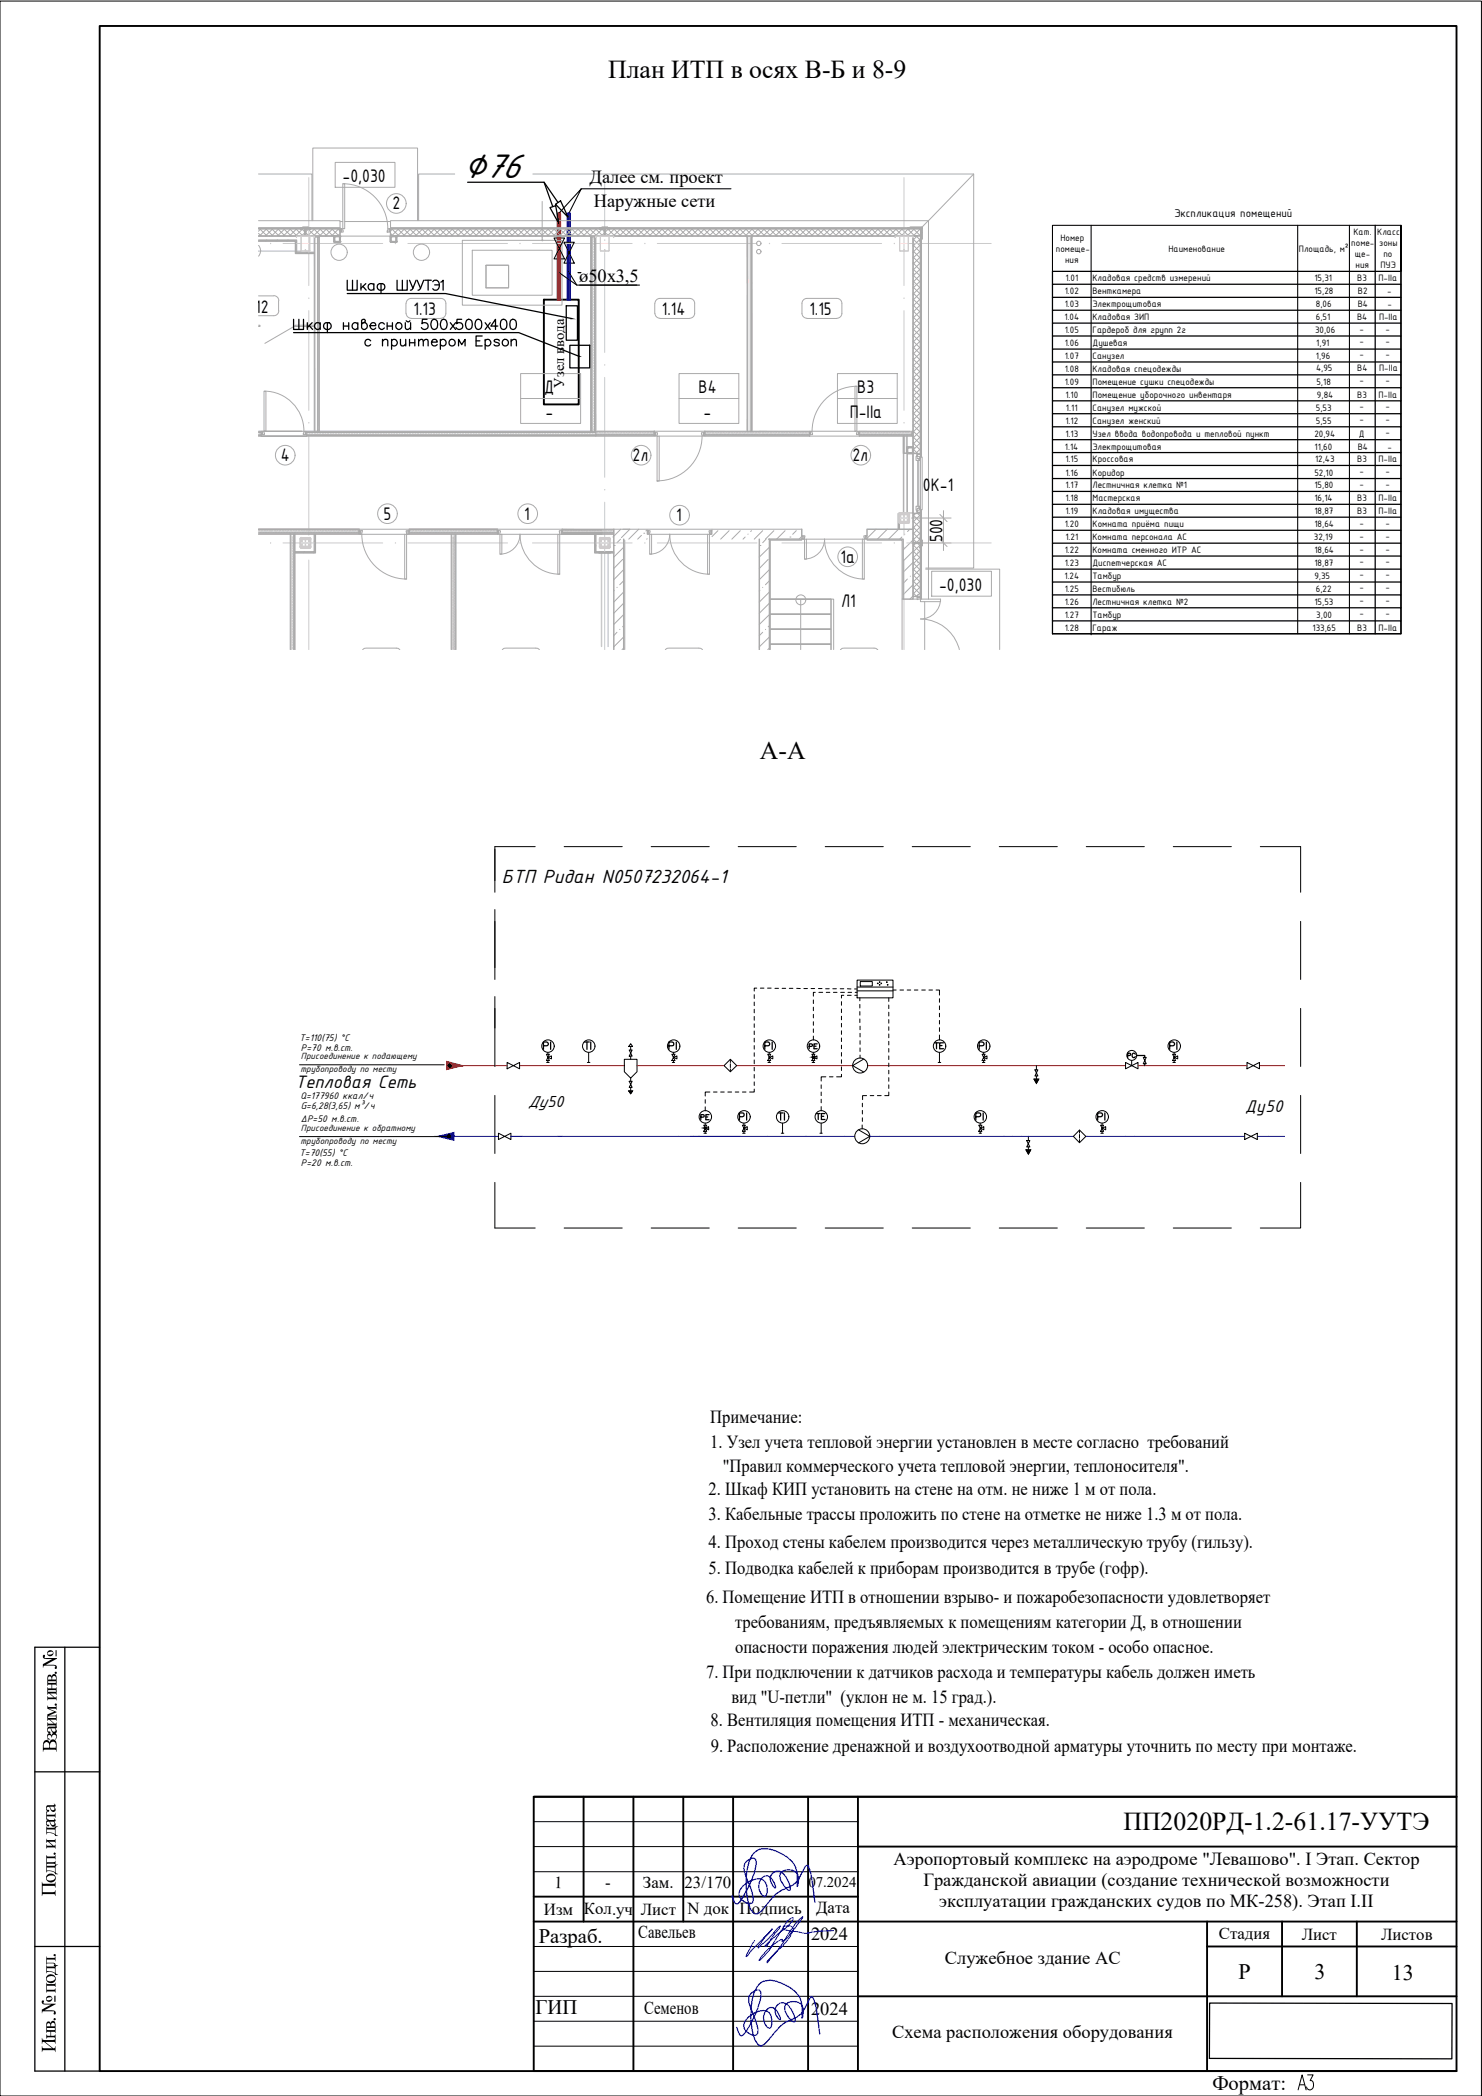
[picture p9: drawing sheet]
<svg xmlns="http://www.w3.org/2000/svg" width="297mm" height="420mm" viewBox="0 0 297 420" stroke-linecap="round" stroke-linejoin="round" font-family="sans-serif">
<defs><g id="words">
<text font-size="7.5" x="92.5" y="35.6">∅76</text>
<text font-size="6.6" x="258.9" y="420.2">А3</text>
<g font-size="5.2">
<text x="121.9" y="15.6">План ИТП в осях В-Б и 8-9</text>
<text x="152.3" y="152.2">А-А</text>
<text x="225.2" y="366.9">ПП2020РД-1.2-61.17-УУТЭ</text>
</g>
<g font-size="4.4">
<text x="107.6" y="211.7">PI</text>
<text x="133" y="211.7">PI</text>
<text x="152" y="211.7">PI</text>
<text x="195.1" y="211.7">PI</text>
<text x="233.2" y="211.7">PI</text>
<text x="147.1" y="225.8">PI</text>
<text x="162.3" y="225.8">TE</text>
<text x="194.4" y="225.8">PI</text>
<text x="218.7" y="225.8">PI</text>
<text x="248.2" y="396.7">Р</text>
<text x="263.4" y="396.7">3</text>
<text x="279" y="396.8">13</text>
</g>
<g font-size="4.1">
<text x="100.6" y="177">БТП Ридан N0507232064-1</text>
<text x="11.3" y="351.2" transform="rotate(-90 11.3 351.2)">Взаим. инв. №</text>
<text x="11.1" y="380.2" transform="rotate(-90 11.1 380.2)">Подп. и дата</text>
<text x="108" y="389.5">Разраб.</text>
<text x="107.4" y="403.8">ГИП</text>
<text x="11.1" y="411.4" transform="rotate(-90 11.1 411.4)">Инв. № подл.</text>
<text x="243" y="418.9">Формат:</text>
</g>
<g font-size="4">
<text x="119.2" y="211.7" transform="rotate(-90 119.2 211.7)">TI</text>
<text x="186.3" y="211.3">TE</text>
<text x="139.3" y="225.8">PE</text>
<text x="158" y="225.8" transform="rotate(-90 158 225.8)">TI</text>
</g>
<text font-size="3.9" x="59.2" y="218.1">Тепловая Сеть</text>
<g font-size="3.7">
<text x="118.2" y="36.7">Далее см. проект</text>
<text x="119" y="41.4">Наружные сети</text>
<text x="116.1" y="56.4">ø50х3,5</text>
<text x="249.6" y="222.9">Ду50</text>
<text x="142.3" y="285.2">Примечание:</text>
<text x="142.3" y="290.2">1. Узел учета тепловой энергии установлен в месте согласно требований</text>
<text x="142" y="299.7">2. Шкаф КИП установить на стене на отм. не ниже 1 м от пола.</text>
<text x="144.9" y="295.1">&quot;Правил коммерческого учета тепловой энергии, теплоносителя&quot;.</text>
<text x="142" y="304.7">3. Кабельные трассы проложить по стене на отметке не ниже 1.3 м от пола.</text>
<text x="142" y="310.4">4. Проход стены кабелем производится через металлическую трубу (гильзу).</text>
<text x="142" y="315.4">5. Подводка кабелей к приборам производится в трубе (гофр).</text>
<text x="141.5" y="321.3">6. Помещение ИТП в отношении взрыво- и пожаробезопасности удовлетворяет</text>
<text x="147.3" y="326.3">требованиям, предъявляемых к помещениям категории Д, в отношении</text>
<text x="147.3" y="331.3">опасности поражения людей электрическим током - особо опасное.</text>
<text x="141.5" y="336.3">7. При подключении к датчиков расхода и температуры кабель должен иметь</text>
<text x="146.6" y="341.3">вид &quot;U-петли&quot; (уклон не м. 15 град.).</text>
<text x="142.4" y="346">8. Вентиляция помещения ИТП - механическая.</text>
<text x="142.5" y="351.2">9. Расположение дренажной и воздухоотводной арматуры уточнить по месту при монтаже.</text>
<text x="179.1" y="373.9">Аэропортовый комплекс на аэродроме &quot;Левашово&quot;. I Этап. Сектор</text>
<text x="185.1" y="378">Гражданской авиации (создание технической возможности</text>
<text x="188.3" y="382.2">эксплуатации гражданских судов по МК-258). Этап I.II</text>
<text x="127.9" y="388.6">Савельев</text>
<text x="162.6" y="388.9">2024</text>
<text x="189.4" y="393.8">Служебное здание АС</text>
<text x="129.1" y="403.6">Семенов</text>
<text x="162.6" y="403.9">2024</text>
<text x="178.8" y="408.5">Схема расположения оборудования</text>
</g>
<g font-size="3.5">
<text x="68.7" y="36.5">-0,030</text>
<text x="78.7" y="42">2</text>
<text x="49.4" y="62.7">1.12</text>
<text x="82.9" y="63.2">1.13</text>
<text x="132.7" y="63.2">1.14</text>
<text x="162.2" y="63.2">1.15</text>
<text x="109.1" y="78.8">Д</text>
<text x="109.3" y="83.8">-</text>
<text x="140" y="78.8">В4</text>
<text x="141" y="83.8">-</text>
<text x="170.3" y="83.8">П-IIа</text>
<text x="171.8" y="78.8">В3</text>
<text x="56.3" y="92.5">4</text>
<text x="126.8" y="92.5">2л</text>
<text x="170.9" y="92.5">2л</text>
<text x="185" y="98.5">0К-1</text>
<text x="76.9" y="104.2">5</text>
<text x="105.1" y="104.2">1</text>
<text x="135.5" y="104.5">1</text>
<text x="168.5" y="112.8">1а</text>
<text x="188.9" y="108.7" transform="rotate(-90 188.9 108.7)">500</text>
<text x="188.2" y="118.4">-0,030</text>
<text x="168.6" y="121.8">Л1</text>
<text x="160.9" y="211.3">PE</text>
</g>
<text font-size="3.5" fill="#f00" x="224.7" y="213.1">PC</text>
<g font-size="3.4">
<text x="105.9" y="221.9">Ду50</text>
<text x="109" y="383.8">Изм</text>
<text x="111" y="378.5" transform="rotate(1 111 378.5)">1</text>
<text x="117.1" y="383.8">Кол.уч</text>
<text x="121.3" y="378.5">-</text>
<text x="128.4" y="383.8">Лист</text>
<text x="128.9" y="378.4">Зам.</text>
<text x="137.2" y="378.5">23/170</text>
<text x="137.8" y="383.6">N док</text>
<text x="148.3" y="383.6">Подпись</text>
<text x="163.6" y="383.5">Дата</text>
<text x="244.3" y="388.6">Стадия</text>
<text x="260.9" y="388.8">Лист</text>
<text x="276.8" y="388.8">Листов</text>
</g>
<g font-size="3">
<text x="113.1" y="77.7" transform="rotate(-90 113.1 77.7)">Узел ввода</text>
<text x="162.1" y="378.3">07.2024</text>
</g>
<text font-size="2.4" x="235.4" y="43.4">Экспликация помещений</text>
<g font-size="2.1">
<text x="60" y="208.7">T=110(75) °C</text>
<text x="60.3" y="210.7">P=70 м.в.ст.</text>
<text x="60.2" y="220.4">Q=177960 ккал/ч</text>
<text x="60.3" y="222.4">G=6,28(3,65) м³/ч</text>
<text x="60.3" y="224.8">ΔP=50 м.в.ст.</text>
<text x="60" y="231.6">T=70(55) °C</text>
<text x="60.3" y="233.6">P=20 м.в.ст.</text>
</g>
<g font-size="2">
<text x="271.3" y="47.2">Кат.</text>
<text x="276.1" y="47.2">Класс</text>
<text x="211.6" y="50.5">помеще-</text>
<text x="212.6" y="48.3">Номер</text>
<text x="213.5" y="52.7">ния</text>
<text x="234.2" y="50.5">Наименование</text>
<text x="260.3" y="50.5">Площадь, м²</text>
<text x="270.8" y="49.4">поме-</text>
<text x="271.5" y="51.6">ще-</text>
<text x="271.7" y="53.8">ния</text>
<text x="276.4" y="49.4">зоны</text>
<text x="276.7" y="53.8">ПУЭ</text>
<text x="277.3" y="51.6">по</text>
<text x="213.4" y="59">1.02</text>
<text x="213.5" y="56.4">1.01</text>
<text x="218.9" y="56.4">Кладовая средств измерений</text>
<text x="218.9" y="59">Венткамера</text>
<text x="263.4" y="56.4">15,31</text>
<text x="263.4" y="59">15,28</text>
<text x="272" y="56.4">В3</text>
<text x="272.2" y="59">В2</text>
<text x="276.3" y="56.4">П-IIа</text>
<text x="278" y="59">-</text>
<text x="213.4" y="64.2">1.04</text>
<text x="213.4" y="61.6">1.03</text>
<text x="218.9" y="61.6">Электрощитовая</text>
<text x="218.9" y="64.2">Кладовая ЗИП</text>
<text x="263.7" y="61.6">8,06</text>
<text x="263.7" y="64.2">6,51</text>
<text x="272" y="64.2">В4</text>
<text x="272.1" y="61.6">В4</text>
<text x="276.4" y="64.2">П-IIа</text>
<text x="278.1" y="61.6">-</text>
<text x="213.4" y="66.8">1.05</text>
<text x="213.4" y="69.4">1.06</text>
<text x="213.4" y="72">1.07</text>
<text x="219" y="66.8">Гардероб для групп 2г</text>
<text x="219" y="69.4">Душевая</text>
<text x="219" y="72">Санузел</text>
<text x="263.6" y="66.8">30,06</text>
<text x="263.7" y="72">1,96</text>
<text x="263.8" y="69.4">1,91</text>
<text x="272.5" y="66.5">-</text>
<text x="272.5" y="69">-</text>
<text x="272.5" y="71.6">-</text>
<text x="277.7" y="66.5">-</text>
<text x="277.7" y="69">-</text>
<text x="277.7" y="71.6">-</text>
<text x="213.4" y="74.5">1.08</text>
<text x="213.4" y="77.1">1.09</text>
<text x="218.9" y="74.6">Кладовая спецодежды</text>
<text x="219" y="77.1">Помещение сушки спецодежды</text>
<text x="263.8" y="74.5">4,95</text>
<text x="263.9" y="77.2">5,18</text>
<text x="272" y="74.4">В4</text>
<text x="272.5" y="76.8">-</text>
<text x="276.4" y="74.4">П-IIа</text>
<text x="277.7" y="76.8">-</text>
<text x="213.5" y="79.8">1.10</text>
<text x="213.7" y="82.3">1.11</text>
<text x="219" y="79.8">Помещение уборочного инвентаря</text>
<text x="219" y="82.3">Санузел мужской</text>
<text x="263.7" y="82.3">5,53</text>
<text x="263.9" y="79.8">9,84</text>
<text x="272" y="79.8">В3</text>
<text x="272.5" y="82">-</text>
<text x="276.3" y="79.8">П-IIа</text>
<text x="277.7" y="82">-</text>
<text x="213.5" y="85">1.12</text>
<text x="213.5" y="87.5">1.13</text>
<text x="219" y="85">Санузел женский</text>
<text x="219" y="87.5">Узел ввода водопровода и тепловой пункт</text>
<text x="263.4" y="87.5">20,94</text>
<text x="263.7" y="85">5,55</text>
<text x="272.4" y="87.5">Д</text>
<text x="272.5" y="84.6">-</text>
<text x="277.7" y="87.2">-</text>
<text x="277.7" y="84.6">-</text>
<text x="213.4" y="90.1">1.14</text>
<text x="213.5" y="92.7">1.15</text>
<text x="213.5" y="95.3">1.16</text>
<text x="218.9" y="90.1">Электрощитовая</text>
<text x="219" y="92.7">Кроссовая</text>
<text x="219" y="95.3">Коридор</text>
<text x="263.4" y="95.3">52,10</text>
<text x="263.5" y="90.1">11,60</text>
<text x="263.6" y="92.7">12,43</text>
<text x="272" y="92.7">В3</text>
<text x="272.1" y="90.1">В4</text>
<text x="272.5" y="95">-</text>
<text x="276.3" y="92.7">П-IIа</text>
<text x="277.7" y="95">-</text>
<text x="278.1" y="90.1">-</text>
<text x="213.5" y="97.9">1.17</text>
<text x="213.5" y="100.5">1.18</text>
<text x="219" y="97.9">Лестничная клетка №1</text>
<text x="219" y="100.5">Мастерская</text>
<text x="263.4" y="97.9">15,80</text>
<text x="263.4" y="100.5">16,14</text>
<text x="272" y="100.5">В3</text>
<text x="272.5" y="97.6">-</text>
<text x="276.3" y="100.5">П-IIа</text>
<text x="277.7" y="97.6">-</text>
<text x="213.4" y="105.7">1.20</text>
<text x="213.5" y="103.1">1.19</text>
<text x="219" y="103.1">Кладовая имущества</text>
<text x="219" y="105.7">Комната приёма пищи</text>
<text x="263.4" y="103.1">18,87</text>
<text x="263.4" y="105.7">18,64</text>
<text x="272" y="103.1">В3</text>
<text x="272.5" y="105.4">-</text>
<text x="272.5" y="108">-</text>
<text x="276.3" y="103.1">П-IIа</text>
<text x="277.7" y="105.4">-</text>
<text x="277.7" y="108">-</text>
<text x="213.4" y="110.9">1.22</text>
<text x="213.4" y="113.5">1.23</text>
<text x="213.5" y="108.3">1.21</text>
<text x="218.9" y="108.3">Комната персонала АС</text>
<text x="218.9" y="110.9">Комната сменного ИТР АС</text>
<text x="218.9" y="113.5">Диспетчерская АС</text>
<text x="263.4" y="108.3">32,19</text>
<text x="263.4" y="110.9">18,64</text>
<text x="263.4" y="113.5">18,87</text>
<text x="272.5" y="110.6">-</text>
<text x="272.5" y="113.2">-</text>
<text x="277.7" y="110.6">-</text>
<text x="277.7" y="113.2">-</text>
<text x="213.4" y="116.1">1.24</text>
<text x="213.4" y="118.7">1.25</text>
<text x="218.9" y="116.1">Тамбур</text>
<text x="218.9" y="118.7">Вестибюль</text>
<text x="263.4" y="116.1">9,35</text>
<text x="263.7" y="118.7">6,22</text>
<text x="272.5" y="115.7">-</text>
<text x="272.5" y="118.4">-</text>
<text x="277.7" y="115.7">-</text>
<text x="277.7" y="118.4">-</text>
<text x="213.4" y="121.2">1.26</text>
<text x="213.4" y="123.9">1.27</text>
<text x="218.9" y="121.2">Лестничная клетка №2</text>
<text x="218.9" y="123.9">Тамбур</text>
<text x="263.4" y="121.2">15,53</text>
<text x="263.8" y="123.9">3,00</text>
<text x="272.5" y="120.9">-</text>
<text x="272.5" y="123.5">-</text>
<text x="277.7" y="120.9">-</text>
<text x="277.7" y="123.5">-</text>
<text x="213.4" y="126.4">1.28</text>
<text x="218.9" y="126.4">Гараж</text>
<text x="263.1" y="126.4">133,65</text>
<text x="272" y="126.4">В3</text>
<text x="276.3" y="126.4">П-IIа</text>
</g>
<g font-size="1.9">
<text x="60.2" y="214.8">трубопроводу по месту</text>
<text x="60.3" y="212.3">Присоединение к подающему</text>
<text x="60.3" y="226.8">Присоединение к обратному</text>
<text x="60.2" y="229.3">трубопроводу по месту</text>
</g>
</g></defs>
<path d="M109 60.1h7v21h-7z" fill="none" stroke="#000" stroke-width=".38"/>
<path d="M113.7 42.8h.6v17.3h-.6zM114 42.8v17.3" fill="none" stroke="#00f" stroke-width=".3"/>
<path d="M111.7 42.8h.6v17.3h-.6zM112 42.8v17.3" fill="none" stroke="#f00" stroke-width=".3"/>
<g fill="none" stroke="#aaa" stroke-width=".2">
<path d="M51.8 34.9h10.7v9.3M68.7 36.8h.4v9h-.4zM68.7 36.8a9 9 0 0 1 9 9M195.2 34.9l-9.1 9.3h-107.8v2.6l.4 .5M51.8 48.1h7.7v2.4h3.5M51.8 48.2h7.6v2.5h3.6M51.8 49.2a1.59 1.59 0 0 1 0 2.2M51.8 45.8h9.3M51.8 46.8l.5 .5M51.8 47.3h9.3M51.9 47.3h.1M52 45.8l1.5 1.5"/>
<path d="M52.3 45.8l-.5 .6M53.3 45.8l1.4 1.5M53.5 45.8l-1.5 1.5M53.5 48.1l-.3 .2M54 47.3h.1M54.4 45.8l1.5 1.5M54.7 45.8l-1.5 1.5M55.6 48.1l-.2 .2M55.7 45.8l1.4 1.5M55.9 45.8l-1.5 1.5M56.1 47.3h.1M56.9 45.8l1.4 1.5"/>
<path d="M57.1 45.8l-1.5 1.5M57.7 48.1l-.2 .2M58 45.8l1.5 1.5M58.3 47.3h-.1M58.3 45.8l-1.5 1.5M59.3 45.8l1.4 1.5M59.5 45.8l-1.5 1.5M59.5 50.5l-.3 .3M59.5 48.5l-.3 .2M60.4 47.3h.1M60.5 45.8l.6 .7M60.7 45.8l-1.5 1.5"/>
<path d="M61.1 46.7l-.6 .6M61.1 47.3h.2M61.3 45.8h6.9M61.3 46.7l.6 .6M61.3 47.3h6.9M61.6 50.5l-.3 .3M61.7 45.8l1.4 1.5M61.9 45.8l-.6 .6M62.7 44.2v-14.5h21v14.5M62.9 45.8l1.4 1.5M63 47.6v38.8M63.1 45.8l-1.5 1.5"/>
<path d="M63.1 47.5v38.9M63.6 47.5v38.9M63.9 47.5v38.9M64 47.3v.2h-1M64 47.5v38.9M64.1 45.8l1.4 1.5M64.3 45.8l-1.5 1.5M65.3 45.8l1.4 1.5M65.5 45.8l-1.4 1.5M66.5 45.8l1.4 1.5M66.7 45.8l-1.5 1.5M67.7 45.8l.5 .5"/>
<path d="M67.9 45.8l-1.4 1.5M68.2 45.8h.2v.7h-.2zM68.2 46.8l-.6 .5M68.2 47.3h10.1M68.2 44.4h.5M68.4 45.8h.3l.1 .7h-.4zM69.1 44.4h9.2M77.7 45.8h.3v.7h-.4zM78 45.8h.3v.7h-.3zM78.3 45.8h41.9M78.3 45.8h106.4M78.3 47.3h42.8"/>
<path d="M78.5 45.8l1.5 1.5M78.7 45.8l-.4 .5M79.7 45.8l1.5 1.5M79.9 45.8l-1.4 1.5M80.9 45.8l1.4 1.5M81.1 45.8l-1.4 1.5M82.1 45.8l1.5 1.5M82.3 45.8l-1.4 1.5M83.3 45.8l1.5 1.5M83.5 45.8l-1.4 1.5M83.9 44.2v-9.3h111.3v79h-9.7M84.5 45.8l1.5 1.5"/>
<path d="M84.8 45.8l-1.5 1.5M85.7 45.8l1.5 1.5M85.9 45.8l-1.4 1.5M86.9 45.8l1.4 1.5M87.1 45.8l-1.4 1.5M88.1 45.8l1.5 1.5M88.3 45.8l-1.4 1.5M89.3 45.8l1.5 1.5M89.5 45.8l-1.4 1.5M90.5 45.8l1.5 1.5M90.8 45.8l-1.5 1.5M91.7 45.8l1.5 1.5"/>
<path d="M91.9 45.8l-1.4 1.5M92.7 48.2h19.9v13h-19.9zM92.9 45.8l1.5 1.5M93.1 45.8l-1.4 1.5M94.1 45.8l1.5 1.5M94.4 45.8l-1.5 1.5M94.7 50.2h16v9h-16zM95.3 45.8l1.5 1.5M95.5 45.8l-1.4 1.5M96.5 45.8l1.5 1.5M96.8 45.8l-1.5 1.5M97.4 53.2h4.5v4.5h-4.5z"/>
<path d="M97.7 45.8l1.5 1.5M98 45.8l-1.5 1.5M98.9 45.8l1.5 1.5M99.1 45.8l-1.4 1.5M100.1 45.8l1.5 1.5M100.4 45.8l-1.5 1.5M101.3 45.8l1.5 1.5M101.6 45.8l-1.5 1.5M102.5 45.8l1.5 1.5M102.8 45.8l-1.5 1.5M103.7 45.8l1.5 1.5M104 45.8l-1.5 1.5"/>
<path d="M104.9 45.8l1.5 1.5M105.2 45.8l-1.5 1.5M106.1 45.8l1.5 1.5M106.4 45.8l-1.5 1.5M107.4 45.8l1.4 1.5M107.6 45.8l-1.5 1.5M108.5 45.8l1.5 1.5M108.7 40.4v7.3M108.8 45.8l-1.5 1.5M109.7 45.8l1.5 1.5M110 45.8l-1.5 1.5M111 45.8l1.4 1.5"/>
<path d="M111.2 45.8l-1.5 1.5M112.1 45.8l1.5 1.5M112.4 45.8l-1.5 1.5M113.3 45.8l1.5 1.5M113.6 45.8l-1.5 1.5M114.6 45.8l1.4 1.5M114.8 45.8l-1.5 1.5M115.7 45.8l1.5 1.5M116 45.8l-1.5 1.5M117 45.8l1.4 1.5M117.2 45.8l-1.5 1.5M118.2 45.8l1.4 1.5"/>
<path d="M118.4 45.8l-1.5 1.5M118.4 47.3v39.1M118.4 47.5h1M118.5 47.5v38.9M118.7 47.5v38.9M119.2 47.5v38.9M119.3 47.5v38.9M119.3 45.8l1.5 1.5M119.4 47.6v39.9M119.6 45.8l-1.4 1.5M120.5 45.8h1.4M120.6 45.8l.5 .6"/>
<path d="M120.7 45.6h-42.4v.2M120.8 45.8l-1.5 1.5M121.1 46.7l-.6 .6M121.1 47.3h.2M121.2 48.8h.8M121.3 46.6l.7 .7M121.3 47.3h62.6M121.8 45.8l1.4 1.5M121.8 45.6h60.6M121.9 47.3h.1M122 45.8l-.7 .7M122.2 45.8h62.5"/>
<path d="M123 45.8l1.4 1.5M123.2 45.8l-1.4 1.5M124 47.3h.1M124.2 45.8l1.4 1.5M124.4 45.8l-1.5 1.5M125.3 45.8l1.5 1.5M125.6 45.8l-1.4 1.5M126.1 47.3h.1M126.6 45.8l1.4 1.5M126.8 45.8l-1.5 1.5M127.8 45.8l1.4 1.5M128 45.8l-1.5 1.5"/>
<path d="M128.2 47.3h.1M129 45.8l1.4 1.5M129.2 45.8l-1.4 1.5M130.2 45.8l1.4 1.5M130.3 47.3h.1M130.4 45.8l-1.5 1.5M131.4 45.8l1.4 1.5M131.6 45.8l-1.5 1.5M132.5 47.3h.1M132.6 45.8l1.4 1.5M132.8 45.8l-1.4 1.5M133.8 45.8l1.5 1.5"/>
<path d="M134 45.8l-1.5 1.5M134.6 47.3h.1M135 45.8l1.4 1.5M135.2 45.8l-1.4 1.5M136.2 45.8l1.4 1.5M136.4 45.8l-1.4 1.5M136.7 47.3h.1M137.4 45.8l1.4 1.5M137.6 45.8l-1.5 1.5M138.6 45.8l1.4 1.5M138.8 45.8l-1.4 1.5M139.8 45.8l1.5 1.5"/>
<path d="M140 45.8l-1.4 1.5M141 45.8l1.5 1.5M141.2 45.8l-1.4 1.5M142.2 45.8l1.4 1.5M142.4 45.8l-1.4 1.5M143.1 47.3h.1M143.4 45.8l1.5 1.5M143.6 45.8l-1.4 1.5M144.6 45.8l1.5 1.5M144.8 45.8l-1.4 1.5M145.2 47.3h.1M145.8 45.8l1.5 1.5"/>
<path d="M146.1 45.8l-1.5 1.5M147 45.8l1.5 1.5M147.2 45.8l-1.4 1.5M147.3 47.3h.1M148.2 45.8l1.4 1.5M148.4 45.8l-1.4 1.5M149.4 45.8l1.5 1.5M149.4 47.3h.1M149.6 45.8l-1.4 1.5M149.7 47.3v39.1M149.9 47.6v38.8M150.4 47.6v38.8"/>
<path d="M150.6 45.8l1.5 1.5M150.6 47.6v38.8M150.7 47.3v39.1M150.8 45.8l-1.4 1.5M151.6 47.3h.1M151.8 45.8l1.5 1.5M152.1 45.8l-1.5 1.5M153 45.8l1.5 1.5M153.2 45.8l-1.4 1.5M153.7 47.3h.1M154.2 45.8l1.5 1.5M154.4 45.8l-1.4 1.5"/>
<path d="M155.4 45.8l1.5 1.5M155.7 45.8l-1.5 1.5M155.8 47.3h.1M156.6 45.8l1.5 1.5M156.8 45.8l-1.4 1.5M157.8 45.8l1.5 1.5M157.9 47.3h.1M158.1 45.8l-1.5 1.5M159 45.8l1.5 1.5M159.3 45.8l-1.5 1.5M160.1 47.3h-.1M160.2 45.8l1.5 1.5"/>
<path d="M160.4 45.8l-1.4 1.5M161.4 45.8l1.5 1.5M161.7 45.8l-1.5 1.5M162.2 47.3h.1M162.6 45.8l1.5 1.5M162.9 45.8l-1.5 1.5M163.8 45.8l1.5 1.5M164.1 45.8l-1.5 1.5M164.3 47.3h.1M165 45.8l1.5 1.5M165.3 45.8l-1.5 1.5M166.2 45.8l1.5 1.5"/>
<path d="M166.4 47.3h.1M166.5 45.8l-1.5 1.5M167.4 45.8l1.5 1.5M167.7 45.8l-1.5 1.5M168.5 47.3h.1M168.7 45.8l1.4 1.5M168.9 45.8l-1.5 1.5M169.8 45.8l1.5 1.5M170.1 45.8l-1.5 1.5M170.6 47.3h.1M171 45.8l1.5 1.5M171.3 45.8l-1.5 1.5"/>
<path d="M172.3 45.8l1.4 1.5M172.5 45.8l-1.5 1.5M172.8 47.3h.1M173.4 45.8l1.5 1.5M173.7 45.8l-1.5 1.5M174.7 45.8l1.4 1.5M174.9 45.8l-1.5 1.5M175.9 45.8l1.4 1.5M176.1 45.8l-1.5 1.5M177 45.8l1.5 1.5M177.3 45.8l-1.5 1.5M178.3 45.8l1.4 1.5"/>
<path d="M178.5 45.8l-1.5 1.5M179.2 47.3h-.1M179.5 45.8l1.4 1.5M179.7 45.8l-1.5 1.5M180.7 45.8l1.4 1.5M180.9 45.8l-1.4 1.5M181.2 48.8h.8M181.3 47.3h.1M181.7 45.8h-103.4h41.9M181.7 45.8h3M181.9 45.8l1.4 1.5M182.1 45.8l-1.5 1.5"/>
<path d="M183 52.7h.1M183 54.9h.1M183 57h.1M183 59.1h.1M183 47.6v61.2M183 59.9l1.5 1.5M183 58.7l1.5 1.5M183 57.5l1.5 1.5M183 56.3l1.5 1.5M183 55.1l1.5 1.5M183 53.9l1.5 1.5M183 52.7l1.5 1.5"/>
<path d="M183 51.5l1.5 1.5M183 50.3l1.5 1.5M183 49.1l1.5 1.5M183 47.9l1.5 1.5M183 45.8l1.5 1.5M183.3 45.8l-1.5 1.5M183.4 47.3h.1M183.6 47.3l.9 .9M183.9 47.3l-.9 .8M184.3 45.8l.2 .3M184.5 47.9l-1.5 1.4M184.5 49.1l-1.5 1.4"/>
<path d="M184.5 50.3l-1.5 1.4M184.5 51.5l-1.5 1.5M184.5 52.7l-1.5 1.4M184.5 53.9l-1.5 1.4M184.5 55.1l-1.5 1.5M184.5 56.3l-1.5 1.4M184.5 57.5l-1.5 1.5M184.5 58.7l-1.5 1.5M184.5 59.9l-1.5 1.4M184.5 45.8l-1.5 1.5M184.5 47l-.3 .3M184.5 47.6v44"/>
<path d="M184.5 48.3l.1-2.3v45.6M184.5 46.1v2.4M184.5 48.6v43M184.7 45.6l1.4-1.4v75.9M184.7 47.9v43.7M184.7 45.9l-.1 .1M51.8 65.2h.3v.2h-.3M59.1 65.3l-6 3.5M63 65.2h-3.9v.2h3.9M171.4 77.4h.3v9h-.3zM171.8 77.4a9 9 0 0 0-9 9h8.6M183 61.2h.1"/>
<path d="M183 69.7h.1M183 71.8h.1M183 74h.1M183 76.1h.1M183 78.2h.1M183 79.2l1.5 1.4M183 78l1.5 1.4M183 76.8l1.5 1.4M183 75.6l1.5 1.4M183 74.4l1.5 1.4M183 73.2l1.5 1.4M183 72l1.5 1.4"/>
<path d="M183 70.7l1.5 1.5M183 69.6l1.5 1.4M183 68.4l1.5 1.4M183 67.1l1.5 1.5M183 66l1.5 1.4M183 64.7l1.5 1.5M183 63.5l1.5 1.5M183 62.3l1.5 1.5M183 61.1l1.5 1.5M184.5 61.1l-1.5 1.5M184.5 62.3l-1.5 1.5M184.5 63.5l-1.5 1.5"/>
<path d="M184.5 64.7l-1.5 1.5M184.5 65.9l-1.5 1.5M184.5 67.1l-1.5 1.5M184.5 68.3l-1.5 1.5M184.5 69.5l-1.5 1.5M184.5 70.7l-1.5 1.5M184.5 71.9l-1.5 1.5M184.5 73.1l-1.5 1.5M184.5 74.3l-1.5 1.5M184.5 75.5l-1.5 1.5M184.5 76.8l-1.5 1.4M184.5 77.9l-1.5 1.5"/>
<path d="M184.5 79.1l-1.5 1.5M51.8 87.2h.6M51.8 87.4h.6M51.8 86.4h.6M51.8 86.6h.6M51.8 87.3h.6M51.8 86.7h.6M52.4 87.4h9.1h-9.1M60.5 86.4h-7.6h8M61.5 86.4h69.6v1h-69.6v-.3M61.5 87.2h57.9M61.5 86.6h69.6"/>
<path d="M61.5 87.3h69.6M61.5 86.7h57.9M119.4 87.1h11.7M131.1 86.7h.3v.7h-.3zM131.4 86.7h.4l-.1 .7h-.3zM131.7 87.4h.4v9h-.4zM132.1 87.4h8.6M140.6 86.7h.4v.7h-.3zM140.7 87.4a9 9 0 0 1-9 9M141 86.7h.3v.7h-.3zM141.3 86.6h21M141.3 87.1h21"/>
<path d="M141.3 87.3h21M162.3 86.4h.1v.7h-.1zM162.3 86.4h-31.2v.6M162.4 86.4h.3l.2 .7h-.5zM171.7 86.4h.3v.7h-.3zM172 86.4h.3v.7h-.3zM172.3 86.4h10.2M172.3 86.6h10.2M172.3 87.1h10.5M172.3 87.3h10.5M181.1 90.8v12.2M181.2 87.4v3.4"/>
<path d="M181.3 87.4v3.4M182.8 86.4v1h-41.5M182.8 87.4h.2M182.8 86.4h.2M182.8 86.4v.6M183 86.7h.1M183 88.8h.1M183 90l.9 .9M183 88.8l1.5 1.5M183 87.6l1.5 1.4M183 86.4l1.5 1.4M183 85.2l1.5 1.5"/>
<path d="M183 84l1.5 1.4M183 82.8l1.5 1.4M183 81.6l1.5 1.4M183 80.4l1.5 1.4M183.6 91.5h.7v.8h-.7zM183.8 91.2v-.3h.7v.3M183.8 91.5v-.4h.7h-.7v.8h.7v-.8v.8h-.2M183.9 92.3v9.2M184.2 91.9v10M184.5 91.6h.3v10.6h-.3zM184.5 80.3l-1.5 1.5M184.5 81.5l-1.5 1.5"/>
<path d="M184.5 82.8l-1.5 1.4M184.5 83.9l-1.5 1.5M184.5 85.1l-1.5 1.5M184.5 86.4l-1.5 1.4M184.5 87.5l-1.5 1.5M184.5 88.8l-1.5 1.4M184.5 90l-.9 .9M51.8 106.1h108.9M51.8 107.1h20.2M51.8 106.2h20.2M51.8 106.7h20.2M51.8 107h20.2"/>
<path d="M58.2 107v23.2M58.3 107v23.2M58.8 107v23.2M59 107v23.2M59.1 107v23.2M61 110.6l-.3 .2M62.9 107.1v3.5h-3.8M63.1 107.1v3.6h-4M63.2 108.4l-.3 .2M63.2 110.5l-.3 .3M72 106.4h.2v.7h-.2zM72.2 106.4h.4l-.1 .7h-.3z"/>
<path d="M81.1 107.1h.4v9h-.4zM81.1 107.1h-8.6a9 9 0 0 0 9 9M81.4 106.4h.4v.7h-.3zM81.8 106.4h.2v.7h-.2zM82 107.1h17.7M82 106.2h17.7M82 106.7h17.7M82 107h17.7M90.4 107.1v23.1M90.6 107.1v23.1M91 107.1v23.1M91.3 107.1v23.1"/>
<path d="M91.4 107.1v23.1M99.7 106.4h.2v.7h-.2zM99.9 106.4h.4l-.1 .7h-.3zM100.2 107.1h.4v4h-.4zM100.2 111.1a4 4 0 0 0 4-4 8 8 0 0 0 8 8M100.6 107.1h11.2M111.8 107.1h.4v8h-.4zM112.1 106.4h.4v.7h-.3zM112.5 106.4h.2v.7h-.2zM119.3 107.1v3.6h3M119.5 109.4l-.3 .2M119.5 107.1v3.5h2.8"/>
<path d="M120.1 110.6h2.9M120.1 110.7h2.9M120.4 110.6l-.3 .2M120.6 107.1h-7.9h10.3M120.6 106.2h-7.9h10.3M120.6 106.7h-7.9h10.3M120.6 107h-7.9h10.3M122.5 110.6l-.2 .2M123.1 109.3h.1M123.1 118.3l-.1 .1M123.7 117.7v.1M124.4 108.1l-.7 .7"/>
<path d="M124.4 106.1l-1.5 1.6M124.8 112.1l-1.8 1.9M125 109.7l-2 2M125 114.2l-2 2M125 118.7l-2 2M125 116.4l-.8 .8M125.2 108.3v21.9M126.2 106.1l-1.7 1.7M128 106.1l-2 2M128.6 107.3l-.8 .8M129 106.9h.1M129.7 106.4h.2v.7h-.2z"/>
<path d="M129.7 108l-.1 .1M129.7 106.2l-.2 .2M129.9 106.4h.4l-.1 .7h-.3zM130.2 107.1h.4v4h-.4zM130.2 111.1a4 4 0 0 0 4-4 8 8 0 0 0 8 8M130.6 107.1h11.2M141.8 107.1h.4v8h-.4zM142.1 106.4h.4v.7h-.3zM142.5 106.4h.2v.7h-.2zM143.9 106.4l-1.2 1.2M146.1 106.4l-1.7 1.7M148.4 106.4l-1.7 1.7"/>
<path d="M149.4 107.7l-.5 .4M149.9 107.1h.1M150.6 106.4l-.1 .2M152.3 109.3h.1M152.3 118.3l-.1 .1M152.9 117.7v.1M152.9 106.4l-1.7 1.7M153.5 108.1l-.6 .7M154 112.1l-1.8 1.9M154.2 109.7l-2 2M154.2 114.2l-2 2M154.2 118.7l-2 2"/>
<path d="M154.2 116.4l-.8 .8M154.4 108.3v21.9M155.1 106.4l-1.7 1.7M157.4 106.4l-1.7 1.7M158.3 107.7h.1M159.6 106.4l-.7 .7M160.7 108.1v.2h-6.4M160.7 107.4h.3v.7h-.3zM160.7 107.5l-.6 .6M161 107.4h.3l-.1 .7h-.2zM161.2 108.1h.4v4h-.4zM161.3 112.1a4 4 0 0 0 4-4 8 8 0 0 0 7.9 8"/>
<path d="M161.6 108.1h11.2M172.8 108.1h.4v8h-.4zM173.1 107.4h.4v.7h-.3zM173.5 107.4h.3v.7h-.3zM173.8 108.1v.2h7v11.8h.2M175.6 106.1l-1.8 1.8M177.8 106.1l-1.9 2M180.1 106.1l-2 2M180.2 103v3.1M180.3 103v3.1M180.6 103h.2M180.8 107.7l-.5 .4"/>
<path d="M181.4 107.1h-.1M181.9 116.1l-.9 .9M182.3 106.1l-.4 .5M182.5 115.5h.1M182.7 103.8h7.9M182.7 108.8h7.9M183 103.7h.1M183 105.8h.1M183 107.9h.1M183 110h.1M183 112.1h.1M183 118.8l.7 .7 .8-.7"/>
<path d="M183 112.7l-2 2M183 117.2l-2 2M183 110.5l-2 2M183 119.5l-.6 .6M183 108.9v10.6M183 106.8l1.5 1.5M183 105.6l1.5 1.5M183 104.4l1.5 1.5M183 103.2l1.5 1.5M183 117.6l1.5 1.5M183 116.5l1.5 1.4M183 115.2l1.5 1.5"/>
<path d="M183 114l1.5 1.5M183 112.8l1.5 1.5M183 111.6l1.5 1.5M183 110.4l1.5 1.5M183 109.2l1.5 1.5M183.5 108.9l-.5 .6M183.6 102.9l-.6 .5M183.6 101.5h.7v.8h-.7zM183.8 102.5v.4h.7v-.4M183.8 119.5h.7v.3h-.7zM183.8 119.8h.7v.3l-.7 .1zM183.9 102.9l.6 .6"/>
<path d="M183.9 119.2h.1M183.9 110.7h.1M183.9 112.8h.1M183.9 114.9h.1M183.9 117v.1M183.9 108.9l.6 .6M184.3 101.9h.2v.8v-.8h-.7v.8h.7h-.7v-.4M184.5 108l-.8 .8-.7-.8M184.5 106.8l-3.5 3.4M184.5 103.2l-1.5 1.4M184.5 104.4l-1.5 1.4M184.5 105.6l-1.5 1.5"/>
<path d="M184.5 109.2l-1.5 1.5M184.5 110.4l-1.5 1.4M184.5 111.6l-1.5 1.5M184.5 112.8l-1.5 1.5M184.5 114l-1.5 1.5M184.5 115.2l-1.5 1.5M184.5 116.4l-1.5 1.5M184.5 117.6l-1.5 1.5M184.5 102.2v17.9M184.5 102.2v5.7M184.5 108.1v1.5M184.5 109.8v10.3"/>
<path d="M184.6 102.2v17.9M184.7 102.2v6.1M184.7 109.4v10.7M185.5 114.1h14.9v16.1M189.1 102.4v8M123.7 126.7l-.7 .7M124.2 126.2h.1M125 123.2l-2 2M125 127.7l-2 2M125 120.9l-2 2M125 125.4l-.2 .2M125 129.9l-.3 .3"/>
<path d="M152.9 126.7l-.7 .7M153.5 126.2h-.1M154.2 123.2l-2 2M154.2 127.7l-2 2M154.2 120.9l-2 2M154.2 125.4l-.2 .2M154.2 129.9l-.3 .3M154.4 120.1h12.1h-12.1M154.4 129.1h12.1h-12.1M154.4 126.1h12.1h-12.1M154.4 123.1h12.1h-12.1M180.8 120.1v10.1"/>
<path d="M183 120.1h.8M184.5 120.1h4v.5h-4zM185.3 120.6v9.6M188.5 120.1a4 4 0 0 1-4 4 8.1 8.1 0 0 1 7.8 6.1"/>
<circle cx="68" cy="50.6" r="1.63"/>
<circle cx="79.4" cy="40.8" r="1.97"/>
<circle cx="84.5" cy="50.6" r="1.63"/>
<circle cx="152.1" cy="50.4" r=".44"/>
<circle cx="152.1" cy="48.8" r=".44"/>
<circle cx="57.2" cy="91.2" r="1.97"/>
<circle cx="128.5" cy="91.2" r="1.97"/>
<circle cx="172.5" cy="91.2" r="1.97"/>
<circle cx="77.7" cy="103" r="1.97"/>
<circle cx="105.8" cy="103" r="1.97"/>
<circle cx="136.2" cy="103.3" r="1.97"/>
<circle cx="169.9" cy="111.6" r="1.97"/>
<circle cx="160.5" cy="120.2" r=".99"/>
</g>
<g fill="#ffe2e2" stroke="#ffe2e2" stroke-width=".2">
<path d="M51.8 87.4h.5z"/>
<path d="M51.8 87.3h.5z"/>
<path d="M59 107l.1 23.2z"/>
<path d="M58.3 107v23.2z"/>
<path d="M91.3 107.6v22.6z"/>
<path d="M90.6 107.6l-.1 22.6z"/>
<path d="M51.8 106.2h2.5z"/>
<path d="M51.8 107.1h2.5z"/>
<path d="M150.6 47.6l.1 9.1z"/>
<path d="M149.9 47.6v38.6h-.2z"/>
<path d="M172.3 86.4l10.5 .2v-.2zM172.3 86.4l10.5 .2h-10.5z"/>
<path d="M172.3 87.3l10.5 .1zM172.3 87.3l10.5 .1z"/>
<path d="M152.2 86.4l10.1 .2v-.2zM152.2 86.4l10.1 .2h-10.1z"/>
<path d="M152.2 87.3l10.1 .1zM152.2 87.3l10.1 .1z"/>
<path d="M141.3 86.4l10.9 .2v-.2zM141.3 86.4l10.9 .2h-10.9z"/>
<path d="M141.3 87.3l10.9 .1zM141.3 87.3l10.9 .1z"/>
<path d="M119.4 86.4l11.7 .2v-.2zM119.4 86.4l11.7 .2h-11.7z"/>
<path d="M120 87.3l11.1 .1zM120 87.3l11.1 .1z"/>
<path d="M51.8 87.4l.5-.1zM51.8 87.3h.5z"/>
<path d="M51.8 87.3h.5v-.1zM51.8 87.2h.5z"/>
<path d="M61.5 87.3l58.5 .1zM61.5 87.3l58.5 .1z"/>
<path d="M61.5 87.2l57.9 .1v-.1zM61.5 87.2l57.9 .1h-57.9z"/>
<path d="M82 106.1l17.7 .1v-.1zM82 106.1l17.7 .1h-17.7z"/>
<path d="M82 107l17.7 .1v-.1zM82 107l17.7 .1h-17.7z"/>
<path d="M54.3 106.1l17.7 .1v-.1zM54.3 106.1l17.7 .1h-17.7z"/>
<path d="M54.3 107l17.7 .1v-.1zM54.3 107l17.7 .1h-17.7z"/>
<path d="M51.8 106.2h2.5v-.1zM51.8 106.1h2.5l-2.5 .1z"/>
<path d="M51.8 107.1h2.5v-.1zM51.8 107h2.5l-2.5 .1z"/>
<path d="M112.7 106.1l10.3 .1v-.1zM112.7 106.1l10.3 .1h-10.3z"/>
<path d="M112.7 107l10.3 .1v-.1zM112.7 107l10.3 .1h-10.3z"/>
<path d="M149.7 47.6l.2 9.1v-9.1zM149.7 47.6l.2 9.1h-.2z"/>
<path d="M150.6 56.7l.1 29.5zM150.6 56.7l.1 29.5h-.1z"/>
<path d="M119.3 47.5l.1 38.9v-38.9zM119.3 47.5l.1 38.9h-.1z"/>
<path d="M119.2 47.5l.1 38.9v-38.9zM119.2 47.5l.1 38.9h-.1z"/>
</g>
<g fill="none" stroke="#d4d4d4" stroke-width=".2">
<path d="M118.7 59.8l.5 .5M118.7 58.8l.5 .4M118.7 57.7l.5 .5M118.7 51.9l.5 .5M118.7 50.8l.5 .5M118.7 49.7l.5 .5M118.7 48.7l.5 .4M118.7 47.5l.5 .6M119.1 47.5l-.4 .6 .5 .5M119.2 55.6l-.5 .5 .5 .5-.5 .5 .5 .6M119.2 55l-.5 .5 .5 .5-.5 .6 .5 .5M119.2 54.5l-.5 .5 .5 .5"/>
<path d="M119.2 54l-.5 .5 .5 .5M119.2 53.5l-.5 .5 .5 .5M119.2 59.8l-.5 .5 .5 .5M119.2 58.8l-.5 .5 .5 .5M119.2 57.7l-.5 .5 .5 .5M119.2 52.9l-.5 .5 .5 .5M119.2 52.4l-.5 .5 .5 .5M119.2 51.9l-.5 .5 .5 .5M119.2 50.8l-.5 .5 .5 .5M119.2 49.7l-.5 .5 .5 .6M119.2 48.7l-.5 .5 .5 .5M119.2 59.3l-.5 .5"/>
<path d="M119.2 58.3l-.5 .4M119.2 57.2l-.5 .5M119.2 51.4l-.5 .4M119.2 50.3l-.5 .5M119.2 49.2l-.5 .5M119.2 48.1l-.5 .5M118.7 76.8l.5 .5M118.7 74.7l.5 .4M118.7 73.6l.5 .5M118.7 68.8l.5 .5M118.7 67.8l.5 .4M119.2 79.5l-.5 .5 .5 .5"/>
<path d="M119.2 80l-.5 .5 .5 .5M119.2 78.9l-.5 .5 .5 .5M119.2 78.4l-.5 .5 .5 .5M119.2 77.9l-.5 .5 .5 .5M119.2 77.3l-.5 .6 .5 .5M119.2 76.8l-.5 .5 .5 .5M119.2 74.7l-.5 .5 .5 .5-.5 .5 .5 .6M119.2 75.2l-.5 .5 .5 .5M119.2 73.6l-.5 .5 .5 .5M119.2 72.6l-.5 .5 .5 .5M119.2 72l-.5 .5 .5 .5M119.2 71.5l-.5 .5 .5 .5"/>
<path d="M119.2 71l-.5 .5 .5 .5M119.2 70.4l-.5 .6 .5 .5M119.2 69.9l-.5 .5 .5 .5M119.2 69.4l-.5 .5 .5 .5M119.2 68.8l-.5 .5 .5 .5M119.2 67.8l-.5 .5 .5 .5M119.2 64.6l-.5 .5 .5 .6-.5 .5 .5 .5-.5 .5 .5 .5M119.2 66.2l-.5 .5 .5 .5M119.2 64.1l-.5 .5 .5 .5-.5 .6 .5 .4M119.2 63.5l-.5 .6 .5 .5M119.2 63l-.5 .5 .5 .5M119.2 62.5l-.5 .5 .5 .5"/>
<path d="M119.2 61.9l-.5 .5 .5 .5M119.2 61.4l-.5 .5 .5 .5M119.2 60.9l-.5 .5 .5 .5M119.2 60.4l-.5 .5 .5 .5M119.2 76.3l-.5 .5M119.2 74.2l-.5 .4M119.2 73.1l-.5 .5M119.2 68.3l-.5 .5M119.2 67.3l-.5 .4M51.8 86.7l.5 .5M52.3 86.7l-.5 .5M61.5 87l.3-.3 .5 .5"/>
<path d="M61.5 86.9l.3 .3 .5-.5 .5 .5M62.8 86.7l-.4 .5M62.9 87.2l.5-.5 .5 .5M62.9 86.7l.5 .5M63.4 87.2l.5-.5 .5 .5M63.9 87.2l.5-.5 .5 .5M64.5 87.2l.5-.5 .5 .5M65 87.2l.5-.5 .5 .5M65.5 87.2l.5-.5 .5 .5M66 87.2l.5-.5 .6 .5M66.6 87.2l.5-.5 .5 .5M67.1 87.2l.5-.5 .5 .5"/>
<path d="M67.6 87.2l.6-.5 .5 .5M68.7 86.7l-.5 .5M68.7 87.2l.5-.5 .5 .5M68.7 86.7l.5 .5M69.7 86.7l-.5 .5M69.8 87.2l.5-.5 .5 .5 .5-.5 .5 .5M69.8 86.7l.4 .5M70.3 87.2l.5-.5 .5 .5M71.8 86.7l-.4 .5M71.9 87.2l.5-.5 .5 .5M71.9 86.7l.4 .5M72.9 86.7l-.5 .5"/>
<path d="M72.9 87.2l.5-.5 .6 .5M72.9 86.7l.5 .5M73.5 87.2l.5-.5 .5 .5M74 87.2l.5-.5 .5 .5M74.5 87.2l.6-.5 .5 .5M75.1 87.2l.5-.5 .5 .5M75.6 87.2l.5-.5 .5 .5M76.1 87.2l.5-.5 .5 .5M76.7 87.2l.5-.5 .5 .5M77.2 87.2l.5-.5 .5 .5M77.7 87.2l.5-.5 .5 .5M78.7 86.7l-.5 .5"/>
<path d="M78.8 87.2l.5-.5 .5 .5 .5-.5 .6 .5 .5-.5 .5 .5M78.8 86.7l.5 .5 .5-.5 .5 .5M80.4 87.2l.5-.5 .5 .5M81.9 86.7l-.5 .5M82 87.2l.5-.5 .5 .5M82 86.7l.4 .5M83 86.7l-.5 .5M83 87.2l.5-.5 .5 .5M83 86.7l.5 .5M83.6 87.2l.5-.5 .5 .5M84.1 87.2l.5-.5 .5 .5M84.6 87.2l.5-.5 .5 .5"/>
<path d="M85.1 87.2l.5-.5 .5 .5M85.7 87.2l.5-.5 .5 .5M86.2 87.2l.5-.5 .5 .5M86.7 87.2l.5-.5 .6 .5M87.8 87.2l.5-.5 .5 .5M88.8 86.7l-.5 .5-.5-.5-.6 .5M88.9 87.2l.5-.5 .5 .5 .5-.5 .5 .5M88.9 86.7l.5 .5 .5-.5 .5 .5M90.9 86.7l-.4 .5M91 87.2l.5-.5 .5 .5M91 86.7l.4 .5M92 86.7l-.5 .5"/>
<path d="M92 87.2l.5-.5 .5 .5M92 86.7l.5 .5M93 86.7l-.4 .5M93.1 87.2l.5-.5 .5 .5M93.1 86.7l.5 .5M93.6 87.2l.5-.5 .6 .5M94.1 87.2l.6-.5 .5 .5M94.7 87.2l.5-.5 .5 .5M95.2 87.2l.5-.5 .5 .5M95.8 87.2l.5-.5 .5 .5M96.3 87.2l.5-.5 .5 .5M96.8 87.2l.5-.5 .5 .5"/>
<path d="M97.3 87.2l.5-.5 .5 .5 .6-.5 .5 .5M97.9 87.2l.5-.5 .5 .5 .5-.5 .5 .5M99.9 86.7l-.5 .5M100 87.2l.5-.5 .5 .5M100 86.7l.5 .5M101 86.7l-.5 .5M101 87.2l.6-.5 .5 .5M101 86.7l.5 .5M102.1 86.7l-.5 .5M102.1 87.2l.5-.5 .5 .5M102.1 86.7l.5 .5M103.1 86.7l-.4 .5"/>
<path d="M103.2 87.2l.5-.5 .5 .5M103.2 86.7l.5 .5M103.7 87.2l.5-.5 .5 .5M104.2 87.2l.5-.5 .5 .5M104.8 87.2l.5-.5 .5 .5M105.3 87.2l.5-.5 .5 .5M105.8 87.2l.5-.5 .5 .5M106.3 87.2l.5-.5 .6 .5 .5-.5 .5 .5 .6-.5 .5 .5M106.9 87.2l.5-.5 .5 .5 .6-.5 .5 .5 .5-.5 .5 .5M110 86.7l-.4 .5M110.1 87.2l.5-.5 .5 .5M110.1 86.7l.4 .5"/>
<path d="M111.1 86.7l-.5 .5M111.1 87.2l.5-.5 .5 .5M111.1 86.7l.5 .5M112.1 86.7l-.4 .5M112.2 87.2l.5-.5 .5 .5M112.2 86.7l.4 .5M113.2 86.7l-.5 .5M113.2 87.2l.5-.5 .6 .5M113.2 86.7l.5 .5M113.8 87.2l.5-.5 .5 .5M114.3 87.2l.5-.5 .5 .5M114.9 87.2l.5-.5 .5 .5"/>
<path d="M115.4 87.2l.5-.5 .5 .5M115.9 87.2l.5-.5 .5 .5M116.4 87.2l.5-.5 .5 .5 .6-.5 .5 .5M117 87.2l.5-.5 .5 .5 .5-.5 .5 .5M118.7 85.8l.5 .5-.2 .1M118.7 83.7l.5 .5M118.7 82.6l.5 .5M119 86.7l-.5 .5M119.1 86.7l.3 .4M119.2 82.6l-.5 .5 .5 .6M119.2 80.5l-.5 .5 .5 .5M119.2 85.8l-.5 .5v.1"/>
<path d="M119.2 83.7l-.5 .5 .5 .6-.5 .5 .5 .5M119.2 84.2l-.5 .6 .5 .4M119.2 81.6l-.5 .5 .5 .5M119.2 81l-.5 .5 .5 .5M119.2 85.3l-.5 .5M119.2 83.2l-.5 .5M119.2 82.1l-.5 .5M119.4 86.9l-.3 .3M119.5 86.6l.5 .5M119.8 86.6l-.4 .4M120 86.6l.5 .5M120.4 86.6l-.5 .5"/>
<path d="M120.5 86.6l.5 .5M120.9 86.6l-.5 .5M121.1 86.6l.5 .5M121.5 86.6l-.6 .5M121.6 86.6l.5 .5M122 86.6l-.5 .5M122.2 86.6l.4 .5M122.6 86.6l-.6 .5M122.7 86.6l.5 .5M123.1 86.6l-.5 .5M123.2 86.6l.5 .5M123.6 86.6l-.5 .5"/>
<path d="M123.8 86.6l.5 .5M124.2 86.6l-.5 .5M124.3 86.6l.5 .5M124.7 86.6l-.5 .5M124.8 86.6l.5 .5M125.2 86.6l-.4 .5M125.4 86.6l.5 .5M125.8 86.6l-.5 .5M125.9 86.6l.5 .5M126.3 86.6l-.5 .5M126.4 86.6l.6 .5M126.9 86.6l-.5 .5"/>
<path d="M127 86.6l.5 .5M127.4 86.6l-.5 .5M127.6 86.6l.5 .5M127.9 86.6l-.5 .5M128.1 86.6l.5 .5M128.5 86.6l-.5 .5M128.6 86.6l.5 .5M129 86.6l-.5 .5M129.2 86.6l.5 .5M129.5 86.6l-.5 .5M129.7 86.6l.5 .5M130.1 86.6l-.5 .5"/>
<path d="M130.3 86.6l.4 .5M130.6 86.6l-.5 .5M130.8 86.6l.3 .4M131.1 86.6l-.4 .5M141.3 86.7l.3 .4M141.5 86.6l-.2 .2M141.6 86.6l.6 .5M142 86.6l-.5 .5M142.2 86.6l.5 .5M142.6 86.6l-.5 .5M142.7 86.6l.5 .5M143.1 86.6l-.5 .5"/>
<path d="M143.3 86.6l.5 .5M143.6 86.6l-.5 .5M143.8 86.6l.5 .5M144.2 86.6l-.5 .5M144.3 86.6l.5 .5M144.7 86.6l-.5 .5M144.9 86.6l.5 .5M145.2 86.6l-.5 .5M145.4 86.6l.5 .5M145.8 86.6l-.5 .5M146 86.6l.4 .5M146.3 86.6l-.5 .5"/>
<path d="M146.5 86.6l.5 .5M146.9 86.6l-.5 .5M147 86.6l.5 .5M147.4 86.6l-.5 .5M147.6 86.6l.5 .5M148 86.6l-.6 .5M148.1 86.6l.4 .5 .5-.5M148.5 86.6l-.5 .5M148.6 86.6l.5 .5M149.2 86.6l.5 .5M149.6 86.6l-.5 .5M149.7 86.6l.5 .5"/>
<path d="M150.1 86.6l-.5 .5M150.2 86.6l.5 .5M150.7 86.6l-.5 .5M150.8 86.6l.5 .5M151.2 86.6l-.5 .5M151.3 86.6l.5 .5M151.7 86.6l-.5 .5M151.9 86.6l.3 .4M152.2 86.7l.5 .4M152.2 86.6l-.4 .5M152.6 86.6l-.4 .3M152.7 86.6l.5 .5 .4-.5"/>
<path d="M153.1 86.6l-.5 .5M153.2 86.6l.6 .5M153.8 86.6l.5 .5M154.2 86.6l-.5 .5M154.3 86.6l.5 .5M154.7 86.6l-.5 .5M154.9 86.6l.5 .5M155.2 86.6l-.4 .5M155.4 86.6l.5 .5M155.8 86.6l-.5 .5M156 86.6l.5 .5M156.3 86.6l-.5 .5"/>
<path d="M156.5 86.6l.5 .5M156.9 86.6l-.5 .5M157 86.6l.5 .5M157.4 86.6l-.5 .5M157.6 86.6l.5 .5M157.9 86.6l-.5 .5M158.1 86.6l.5 .5M158.5 86.6l-.5 .5M158.6 86.6l.5 .5M159 86.6l-.5 .5M159.2 86.6l.5 .5M159.6 86.6l-.5 .5"/>
<path d="M159.7 86.6l.5 .5M160.1 86.6l-.5 .5M160.3 86.6l.4 .5M160.7 86.6l-.6 .5M160.8 86.6l.5 .5M161.2 86.6l-.5 .5M161.3 86.6l.5 .5M161.7 86.6l-.5 .5M161.9 86.6l.4 .4M162.3 86.6l-.5 .5M172.3 86.7l.4 .4M172.6 86.6l-.3 .3"/>
<path d="M172.7 86.6l.5 .5M173.1 86.6l-.5 .5M173.3 86.6l.4 .5M173.7 86.6l-.6 .5M173.8 86.6l.5 .5M174.2 86.6l-.5 .5M174.3 86.6l.5 .5M174.7 86.6l-.5 .5M174.9 86.6l.5 .5M175.3 86.6l-.5 .5M175.4 86.6l.5 .5M175.8 86.6l-.5 .5"/>
<path d="M175.9 86.6l.5 .5M176.3 86.6l-.4 .5M176.5 86.6l.5 .5M176.9 86.6l-.5 .5M177 86.6l.5 .5M177.4 86.6l-.5 .5M177.5 86.6l.6 .5M178 86.6l-.5 .5M178.1 86.6l.5 .5M178.5 86.6l-.5 .5M178.6 86.6l.6 .5M179 86.6l-.5 .5"/>
<path d="M179.2 86.6l.5 .5M179.6 86.6l-.5 .5M179.7 86.6l.5 .5M180.1 86.6l-.5 .5M180.3 86.6l.5 .5M180.6 86.6l-.5 .5M180.8 86.6l.5 .5M181.2 86.6l-.5 .5M181.4 86.6l.4 .5M181.7 86.6l-.5 .5M181.9 86.6l.5 .5M182.2 86.6l-.4 .5"/>
<path d="M182.4 86.6l.4 .4M182.8 86.6l-.5 .5M51.8 106.2l.5 .5M52.2 106.2l-.4 .4M52.3 106.2l.5 .5M52.7 106.2l-.5 .5M52.9 106.2l.4 .5M53.3 106.2l-.6 .5M53.4 106.2l.5 .5M53.8 106.2l-.5 .5M53.9 106.2l.4 .4M54.3 106.2l-.5 .5"/>
<path d="M54.4 106.2l.4 .5M54.7 106.2l-.4 .4M54.9 106.2l.5 .5M55.3 106.2l-.5 .5M55.4 106.2l.5 .5M55.8 106.2l-.5 .5M56 106.2l.5 .5M56.3 106.2l-.5 .5M56.5 106.2l.5 .5M56.9 106.2l-.5 .5M57 106.2l.5 .5M57.4 106.2l-.5 .5"/>
<path d="M57.6 106.2l.5 .5M58 106.2l-.6 .5M58.1 106.2l.5 .5M58.3 115.6l.5 .5M58.3 115.1l.5 .5M58.3 114.5l.5 .5M58.3 113.5l.5 .5M58.3 112.9l.5 .5M58.3 111.8l.5 .5M58.3 111.3l.5 .5M58.3 110.7l.5 .6M58.3 109.7l.5 .5"/>
<path d="M58.3 109.1l.5 .5M58.3 108.6l.5 .5M58.3 107.5l.5 .5M58.5 106.2l-.5 .5M58.7 106.2l.4 .5M58.8 107.5l-.5 .5 .5 .5M58.8 115.6l-.5 .5 .5 .6-.5 .5 .5 .6-.5 .5 .5 .5-.5 .5 .5 .6-.5 .5 .5 .5M58.8 118.3l-.5 .5 .5 .6-.5 .5 .5 .5M58.8 116.2l-.5 .5 .5 .5-.5 .6 .5 .4M58.8 113.5l-.5 .5 .5 .5M58.8 111.8l-.5 .6 .5 .5M58.8 109.7l-.5 .5 .5 .5"/>
<path d="M58.8 115.1l-.5 .5M58.8 114.5l-.5 .5M58.8 114l-.5 .5M58.8 112.9l-.5 .5M58.8 112.4l-.5 .5M58.8 111.3l-.5 .5M58.8 110.7l-.5 .6M58.8 110.2l-.5 .5M58.8 109.1l-.5 .5M58.8 108.6l-.5 .5M58.8 108.1l-.5 .4M59.1 106.2l-.6 .5"/>
<path d="M59.2 106.2l.5 .5M59.6 106.2l-.5 .5M59.7 106.2l.5 .5M60.1 106.2l-.5 .5M60.3 106.2l.4 .5 .5-.5M60.7 106.2l-.5 .5M60.8 106.2l.5 .5M61.3 106.2l.5 .5M61.7 106.2l-.5 .5M61.9 106.2l.5 .5M62.3 106.2l-.5 .5M62.4 106.2l.5 .5 .4-.5"/>
<path d="M62.8 106.2l-.5 .5M62.9 106.2l.6 .5M63.5 106.2l.5 .5M63.9 106.2l-.5 .5M64.1 106.2l.5 .5M64.4 106.2l-.5 .5M64.6 106.2l.5 .5M65 106.2l-.5 .5M65.1 106.2l.5 .5M65.5 106.2l-.5 .5M65.7 106.2l.5 .5M66 106.2l-.5 .5"/>
<path d="M66.2 106.2l.5 .5M66.6 106.2l-.5 .5M66.7 106.2l.5 .5M67.1 106.2l-.5 .5M67.3 106.2l.5 .5M67.6 106.2l-.5 .5M67.8 106.2l.5 .5M68.2 106.2l-.5 .5M68.4 106.2l.4 .5M68.7 106.2l-.5 .5M68.9 106.2l.5 .5M69.3 106.2l-.5 .5"/>
<path d="M69.4 106.2l.5 .5M69.8 106.2l-.5 .5M70 106.2l.5 .5M70.4 106.2l-.5 .5M70.5 106.2l.5 .5M70.9 106.2l-.5 .5M71 106.2l.5 .5M71.4 106.2l-.4 .5M71.6 106.2l.4 .4M72 106.2l-.5 .5M82.1 106.2l.5 .5M82.5 106.2l-.5 .4"/>
<path d="M82.6 106.2l.5 .5M83 106.2l-.5 .5M83.2 106.2l.4 .5 .5-.5M83.6 106.2l-.5 .5M83.7 106.2l.5 .5M84.2 106.2l.6 .5M84.6 106.2l-.5 .5M84.8 106.2l.5 .5M85.2 106.2l-.5 .5M85.3 106.2l.5 .5M85.7 106.2l-.5 .5M85.9 106.2l.5 .5"/>
<path d="M86.2 106.2l-.4 .5M86.4 106.2l.5 .5M86.8 106.2l-.5 .5M87 106.2l.4 .5M87.3 106.2l-.5 .5M87.5 106.2l.5 .5M87.9 106.2l-.5 .5M88 106.2l.5 .5M88.4 106.2l-.5 .5M88.6 106.2l.5 .5M88.9 106.2l-.5 .5M89.1 106.2l.5 .5"/>
<path d="M89.5 106.2l-.5 .5M89.6 106.2l.5 .5M90 106.2l-.5 .5M90.2 106.2l.5 .5M90.6 120l.4 .5M90.6 119.4l.4 .5M90.6 118.4l.4 .4M90.6 117.8l.4 .5M90.6 117.3l.4 .5M90.6 116.2l.4 .5M90.6 115.7l.4 .5M90.6 115.1l.4 .5"/>
<path d="M90.6 114l.4 .6M90.6 113.5l.4 .5M90.6 112.4l.4 .5M90.6 111.9l.4 .5M90.6 111.3l.4 .5M90.6 110.3l.4 .4M90.6 109.7l.4 .5M90.6 109.2l.4 .5M90.6 108.1l.4 .5M90.6 107.6l.4 .5M90.6 106.2l-.6 .5M90.7 106.2l.5 .5"/>
<path d="M91 118.4l-.4 .5 .4 .5M91 116.2l-.4 .5 .4 .5M91 114l-.4 .6 .4 .5M91 112.4l-.4 .5 .4 .6M91 110.3l-.4 .5 .4 .5M91 108.1l-.4 .5 .4 .5M91 120l-.4 .5M91 119.4l-.4 .5M91 118.9l-.4 .5M91 117.8l-.4 .5M91 117.3l-.4 .5M91 116.8l-.4 .4"/>
<path d="M91 115.7l-.4 .5M91 115.1l-.4 .5M91 114.6l-.4 .5M91 113.5l-.4 .5M91 112.9l-.4 .6M91 111.9l-.4 .5M91 111.3l-.4 .5M91 110.8l-.4 .5M91 109.7l-.4 .5M91 109.2l-.4 .5M91 108.7l-.4 .4M91 107.6l-.4 .5"/>
<path d="M91.1 106.2l-.5 .5M91.2 106.2l.5 .5M91.7 106.2l-.6 .5M91.8 106.2l.5 .5M92.2 106.2l-.5 .5M92.3 106.2l.5 .5M92.7 106.2l-.5 .5M92.9 106.2l.4 .5M93.3 106.2l-.5 .5M93.4 106.2l.5 .5M93.8 106.2l-.5 .5M93.9 106.2l.5 .5"/>
<path d="M94.3 106.2l-.5 .5M94.5 106.2l.5 .5M94.9 106.2l-.5 .5M95 106.2l.5 .5M95.4 106.2l-.5 .5M95.5 106.2l.6 .5M95.9 106.2l-.4 .5M96.1 106.2l.5 .5M96.5 106.2l-.5 .5M96.6 106.2l.6 .5M97 106.2l-.5 .5M97.2 106.2l.5 .5"/>
<path d="M97.6 106.2l-.5 .5M97.7 106.2l.5 .5M98.1 106.2l-.5 .5M98.3 106.2l.5 .5M98.6 106.2l-.5 .5M98.8 106.2l.5 .5M99.2 106.2l-.5 .5M99.3 106.2l.4 .4M99.7 106.2l-.5 .5M113 106.2l-.3 .4M113.2 106.2l.5 .5M113.5 106.2l-.4 .5-.4-.4"/>
<path d="M113.7 106.2l.5 .5M114.1 106.2l-.5 .5M114.3 106.2l.5 .5M114.6 106.2l-.5 .5M114.8 106.2l.5 .5M115.2 106.2l-.5 .5M115.3 106.2l.5 .5M115.7 106.2l-.5 .5M115.9 106.2l.5 .5M116.2 106.2l-.5 .5M116.4 106.2l.5 .5M116.8 106.2l-.5 .5"/>
<path d="M116.9 106.2l.5 .5M117.3 106.2l-.5 .5M117.5 106.2l.5 .5M117.9 106.2l-.6 .5M118 106.2l.5 .5M118.4 106.2l-.5 .5M118.6 106.2l.4 .5M119 106.2l-.6 .5M119.1 106.2l.5 .5M119.5 106.2l-.5 .5M119.6 106.2l.5 .5M120 106.2l-.5 .5"/>
<path d="M120.2 106.2l.5 .5M120.6 106.2l-.5 .5M120.7 106.2l.5 .5M121.1 106.2l-.5 .5M121.2 106.2l.6 .5M121.6 106.2l-.4 .5M121.8 106.2l.5 .5M122.2 106.2l-.5 .5M122.3 106.2l.5 .5M122.7 106.2l-.5 .5M122.9 106.2l.1 .1M123 106.5l-.2 .2"/>
<path d="M58.3 129.6l.5 .5M58.3 129.1l.5 .5M58.3 128.5l.5 .5M58.3 127.5l.5 .5M58.3 126.9l.5 .5M58.3 125.9l.5 .4M58.3 125.3l.5 .5M58.3 124.8l.5 .5M58.3 123.7l.5 .5M58.3 123.1l.5 .6M58.3 122.6l.5 .5M58.3 121.5l.5 .5"/>
<path d="M58.3 121l.5 .5M58.8 120.4l-.5 .5M58.8 123.1l-.5 .6M58.8 129.6l-.5 .5 .1 .1M58.8 127.5l-.5 .5 .5 .5M58.8 125.9l-.5 .5 .5 .5M58.8 123.7l-.5 .5 .5 .5M58.8 121.5l-.5 .5 .5 .6M58.8 130.2h-.1M58.8 129.1l-.5 .5M58.8 128.5l-.5 .5M58.8 128l-.5 .5"/>
<path d="M58.8 126.9l-.5 .5M58.8 126.4l-.5 .5M58.8 125.3l-.5 .5M58.8 124.8l-.5 .5M58.8 124.2l-.5 .5M58.8 122.6l-.5 .5M58.8 122.1l-.5 .5M58.8 121l-.5 .5M90.6 129.7l.4 .5M90.6 128.6l.4 .5M90.6 128.1l.4 .5M90.6 127.5l.4 .5"/>
<path d="M90.6 126.4l.4 .5M90.6 125.9l.4 .5M90.6 125.3l.4 .6M90.6 123.2l.4 .5-.4 .6 .4 .5M90.6 120.5l.4 .5-.4 .6 .4 .5-.4 .5 .4 .5M91 120.5l-.4 .5 .4 .6-.4 .5 .4 .5-.4 .5M91 128.1l-.4 .5M91 128.6l-.4 .5 .4 .5M91 126.4l-.4 .6 .4 .5M91 123.2l-.4 .5 .4 .6-.4 .5 .4 .5M91 129.7l-.4 .5M91 129.1l-.4 .5"/>
<path d="M91 127.5l-.4 .5M91 127l-.4 .5M91 125.9l-.4 .5M91 125.3l-.4 .6M91 124.8l-.4 .5"/>
</g>
<g fill="#e2e2ff" stroke="#e2e2ff" stroke-width=".2">
<path d="M51.8 86.6h.5z"/>
<path d="M51.8 86.7h.6z"/>
<path d="M63.9 47.5l.1 38.7h-.1z"/>
<path d="M63 47.5l.1 38.7h-.1z"/>
<path d="M51.8 86.6h.5v-.2zM51.8 86.4h.5l-.5 .2z"/>
<path d="M51.8 86.7h.6v-.1zM51.8 86.6h.6l-.6 .1z"/>
<path d="M61.5 86.4l57.9 .2v-.2zM61.5 86.4l57.9 .2h-57.9z"/>
<path d="M61.5 86.6l57.9 .1v-.1zM61.5 86.6l57.9 .1h-57.9z"/>
<path d="M118.4 47.5l.1 38.9v-38.9zM118.4 47.5l.1 38.9h-.1z"/>
</g>
<path d="M51.8 50.3h8.6M120.6 110.8v18.8M121.9 110.8v18.8" fill="none" stroke="#aad3e1" stroke-width=".3"/>
<g fill="none" stroke="#cbcbcb" stroke-width=".2">
<path d="M61.9 35.6v21.6M121.2 35.6v10M181.2 35.6v21.6M56.7 48.8h20M81.7 48.8h20M106.7 48.8h20M121.2 50.6v20.1M131.7 48.8h20M156.7 48.8h20M181.7 48.8h17M61.9 62.3v20M121.2 75.6v20.1"/>
<path d="M181.2 62.3v20M61.9 87.2v20.1M181.2 87.2v20.1M56.7 108.8h20M61.9 112.3v17.9M81.7 108.8h20M106.7 108.8h20M121.2 100.7v10M121.2 110.8v19.4M131.7 108.8h20M156.7 108.8h20M181.2 112.3v17.9"/>
<path d="M181.7 108.8h17"/>
</g>
<g fill="none" stroke="#aaa" stroke-width=".3">
<path d="M51.8 45.8h9.3v1.5h-9.3M51.8 48.3h7.4v2.5h3.8M67.1 47.3h-5.8v-1.5h6.9l-.1 1.8M78.3 46.8l.1 .8M78.3 45.8h42.8v1.5h-41.7M183 47.8v41.9M183 47.3h1.5M184.5 47.8v43.1M184.7 45.8h-63.4v1.5h62.6M52.4 86.9v.5M131.1 86.4v.6M141.3 86.4v.6"/>
<path d="M162.3 86.9v.5M172.3 86.9v.5M181.1 87.4v3.4h.7M181.8 87.4v2.3M183 90.8v.1h.9M51.8 106.1h20.2v.8M63.2 107.1v3.7h-4.1M82 106.9v-.8h17.7v.8M112.7 106.1v.8M119.2 107.1v3.7h3.1M120.1 110.8h2.9M123 106.1v24.1"/>
<path d="M125 108.1v22.1M152.2 108.1v22.1M154.1 108.1h6.6M154.2 108.1v22.1M160.7 106.1v1.3M180 103v3.1M180.5 103h.7M183 108.9h1.5v10.6M183 106.1h-9.2v1.3M183 119.5h.8M183.9 102.9h-.9v17.2h-2v-12h-7.2M184.5 102.9v5.9h-1.5"/>
</g>
<path d="M181.8 90.7l.1 .1M181.9 89.6l-.1 .1M182.9 89.6l.1 .1M183 90.7l-.1 .1" fill="none" stroke="#aaa" stroke-width=".38"/>
<g fill="#aaa">
<circle cx="181.9" cy="90.8" r=".19"/>
<circle cx="181.9" cy="89.7" r=".19"/>
<circle cx="182.9" cy="89.7" r=".19"/>
</g>
<path d="M181.8 89.7v1.1M181.9 89.7v1.1M181.9 89.6h1M181.9 90.8h1M181.9 89.7h1M183 89.7v1.1" fill="none" stroke="#aaa" stroke-width=".38"/>
<circle cx="182.9" cy="90.8" r=".19" fill="#aaa"/>
<path d="M181.8 91h1.2v11.8h-1.2zM181.9 91v11.8M183 91v11.8" fill="none" stroke="#aaa" stroke-width=".2"/>
<g fill="#aaa">
<circle cx="78.4" cy="48.4" r=".19"/>
<circle cx="78.4" cy="47.4" r=".19"/>
<circle cx="79.4" cy="47.4" r=".19"/>
<circle cx="79.4" cy="48.4" r=".19"/>
</g>
<path d="M78.3 48.4l1.1 .1M78.3 47.4v1M78.4 48.5h1M78.4 47.3h1M78.4 47.3l-.1 1.1M79.4 47.3l.1 .1M79.4 47.4v1M79.5 47.4v1M79.5 48.4l-.1 .1" fill="none" stroke="#aaa" stroke-width=".38"/>
<g fill="#aaa">
<circle cx="67.1" cy="48.4" r=".19"/>
<circle cx="67.1" cy="47.4" r=".19"/>
<circle cx="68.1" cy="47.4" r=".19"/>
<circle cx="68.1" cy="48.4" r=".19"/>
</g>
<path d="M60.2 45.8l.5-.2h1.1l.4 .2-.4-.2h-1.1zM67 48.4l.1 .1M67.1 47.3h1M67.1 47.3l-.1 1.1M68.1 47.3l.1 .1M68.1 47.4v1.1h-1M68.2 47.4v1M68.2 48.4l-1.1 .1M120.2 45.8l.5-.2h1.1l.4 .2-.4-.2h-1.1zM181.9 45.8h.3l.2-.2h2.3v2.3l-.2 .4 .2-.4v-2.3h-2.3l-.2 .2zM184.5 107.9l.2 .4v1.1l-.2 .4 .2-.4v-1.1z" fill="none" stroke="#aaa" stroke-width=".38"/>
<g fill="none" stroke="#aaa" stroke-width=".2">
<path d="M67.2 32.6h12v4.9h-12zM51.8 44.2h16.4v1.6M51.8 45.8h10.1M51.8 45.8h8.4M51.8 45.6h8.9M51.8 59.3h3.1M54.9 59.3a.99 .99 0 0 1 1 1M60.3 45.8h1.8M60.5 45.8h1.4M61.8 45.6h6.4M61.9 45.8h6.3h-6M61.9 45.8h.1"/>
<path d="M62.2 45.8h6M88.3 59.8h-5.9a.99 .99 0 0 0-1 1M88.4 59.8a.99 .99 0 0 1 1 1v2M108.7 47.7v.2M121.4 45.6h.1M132.2 59.8h6M132.3 59.8a.99 .99 0 0 0-1 1M138.2 59.8a.99 .99 0 0 1 1 1v2M161.7 59.8h6M161.7 59.8a.99 .99 0 0 0-1 1v2M167.7 59.8a.99 .99 0 0 1 1 1v2M183.5 45.6h.1"/>
<path d="M184.7 46.6h.1M52.9 78.4h.4v8h-.4zM52.9 78.4a8 8 0 0 1 8 8M55.8 60.3v2M55.9 62.3a.99 .99 0 0 1-1 1h-3.1M81.4 60.8v2M81.4 62.8a.99 .99 0 0 0 1 1M82.4 63.8h5.9M89.4 62.8a.99 .99 0 0 1-1 1M104.4 74.9h12v10h-12zM104.4 79.9h12M131.2 60.8v2"/>
<path d="M131.3 62.8a.99 .99 0 0 0 1 1M132.2 63.8h6M136.1 74.9h12v10h-12zM136.1 79.9h12M139.2 62.8a.99 .99 0 0 1-1 1M160.7 62.8a.99 .99 0 0 0 1 1M161.7 63.8h6M167.9 74.9h11.9v10h-11.9zM167.9 79.9h11.9M168.7 62.8a.99 .99 0 0 1-1 1M52.4 86.4h.2v.7h-.2zM52.6 86.4h.3l.1 .7h-.4z"/>
<path d="M60.9 86.4h.3v.7h-.4zM61.2 86.4h.3v.7h-.3zM184.7 108.3h.1M186.7 114.5h12v5h-12zM188.4 103.1l1.4 1.5M188.4 108.1l1.4 1.5M72.7 130.2l.3-.2 .4-.1h6l.4 .1 .3 .2M100.7 130.2l.3-.2 .4-.1h6l.4 .1 .3 .2M133.4 130.2l.3-.2 .4-.1h6l.4 .1 .3 .2M160.5 120.3v9.9M166.6 120.1l-.1 10.1v-10.1h.6v10.1M168.4 130.2l.4-.2 .4-.1h6l.7 .3"/>
<circle cx="108.7" cy="48.2" r=".11"/>
</g>
<g fill="none" stroke="#d4cfbf" stroke-width=".59">
<path d="M60.4 108h1.6M60.4 107.9h1.6M60.4 107.9v1.8h1.7l-.1-1.8M60.4 107.9l-.1 .1 .1 1.7h1.6l.1-.1M62 107.9l.1 .1M120.4 108h1.6M120.4 107.9h1.6M120.4 107.9v1.8l1.7-.1M120.4 107.9l-.1 .1v1.7h1.7l.1-.1M122 107.9l.1 .1M122 108v1.6M122.1 108v1.6"/>
<path d="M180.4 103h1.6M180.4 102.9l-.1 .1 .1 1.7h1.7v-1.7l-.1-.1M182 103v1.6M182.1 103h-1.7l-.1 1.6h1.8"/>
</g>
<path d="M60.3 108.8h1.8M61.2 107.9v1.9M120.3 108.8h1.8M121.2 107.9v1.9M180.3 103.8h1.8M181.2 102.9v1.9" fill="none" stroke="#d4cfbf" stroke-width=".3"/>
<path d="M60.3 47.3h1.8M60.4 48.8h1.7M120.3 47.3h1.8M120.4 48.8h1.6M180.3 47.3h1.8M180.3 48.8h1.7M60.4 108.8h1.7M120.4 108.8h1.6M180.3 103.8h1.7" fill="none" stroke="#faf" stroke-width=".2"/>
<g fill="none" stroke="#d4cfbf" stroke-width=".2">
<path d="M59.4 47.4v.2l.1-.3 .9 .1v2.8M60.3 47.4v2.8M60.4 50.2l.9 .1M60.4 50.3h.7M61.2 50.2v-.2v.2M61.2 50l.1 .2zM61.3 50.3h.7M62.1 50.2l-.8 .1M62.1 47.3h.8M62.2 47.3l-.1 2.9M62.9 47.3l.1 .1M63 47.4v.2v-.2"/>
<path d="M119.4 47.4v.2v-.2M119.5 47.3h.8M119.5 47.3l-.1 .1M120.3 47.3l.1 2.9M120.3 47.4v2.8M120.4 50.2l.7 .1M120.4 50.3h.7M121.2 50.2v-.2v.2M121.2 50.2l-.1 .1M121.2 50.2l.1 .1M121.3 50.3h.7M122 47.4v2.8"/>
<path d="M122.1 50.2l-.8 .1M122.1 47.3h.8M122.2 47.3l-.1 2.9M123 47.3v.3v-.2M179.4 47.4v.2v-.2M179.5 47.3h.8M179.5 47.3v.1M180.3 47.3v2.9M180.3 47.4v2.8M180.3 50.2l.8 .1M180.4 50.3h.7M181.1 50.2v-.2l.1 .2"/>
<path d="M181.2 50.2l-.1 .1M181.2 50.2h.9M181.3 50.3h.7M182 47.4v2.8M183 47.4v.2l-.1-.3-.8 .1v2.8"/>
</g>
<path d="M116.5 37.8h30M112.1 42.7l4.4-4.9-2.5 5M112.1 54.7l3.5 2.4h12M113.8 54.2l1.8 2.9M115.9 54.7h.5M116.2 57.1h12M218.7 45.2v82.1M260.1 45.2v81.8M270.5 45.2v81.8M280.8 54.4v-9.2v11.8M280.8 45.2h-69.9v9.2M210.9 127h69.9" fill="none" stroke="#000" stroke-width=".21"/>
<g fill="none" stroke="#000" stroke-width=".25">
<path d="M93.7 36.5h15.4l2.7 4.1M109.1 36.5l1.7 4.9M69.6 56.2v2h2v-2M69.6 58.8h19.7l25.2 5M70.7 56.2v2M72.3 56.9v1.3M72.7 57.4l.7 .8M73.3 56.9l-1 .9M74.9 57.1a.64 .64 0 0 0-.9-.1 .64 .64 0 0 0 0 1 .64 .64 0 0 0 .9-.1M74.9 56.9v1.3M76.4 56.9v1.9M79.6 56.2v2h2v-2"/>
<path d="M80.6 56.2v2M82.1 56.2l.7 1.6M83.4 56.2l-.6 1.6-.2 .3-.3 .1M83.6 56.2l.7 1.6M84.9 56.2l-.6 1.6-.2 .3-.3 .1M85.1 56.2h1.3M85.8 56.2v2M86.7 56.5a.72 .72 0 0 1 .9-.3 .72 .72 0 0 1 .5 .7 .88 .88 0 0 1-.2 1 .88 .88 0 0 1-1 .2l-.2-.2M87.1 57.1h1M88.3 56.6l.5-.4v2M110.2 41.6l1.2-.4 .6 3.6zM111.3 40.9l1.1-.6 1.5 3.3z"/>
<path d="M210.9 59.6v-2.6h69.9v5.2M210.9 57v-2.6h69.9v5.2M275.6 45.2v81.8M58.8 64v2h2v-2M58.8 66.7h45.2l12 4.7M59.9 64v2M61.6 64.7v1.3M62 65.3l.7 .7M62.6 64.7l-1 1M64.2 65a.64 .64 0 0 0-1-.1 .64 .64 0 0 0 0 .9 .64 .64 0 0 0 1-.1M64.2 64.7v1.3M65.6 64.7v2"/>
<path d="M68.8 65.4h1.1M68.8 64.7v1.3M69.9 64.7v1.3M71.7 65a.64 .64 0 0 0-.9-.1 .64 .64 0 0 0 0 .9 .64 .64 0 0 0 .9-.1M71.7 64.7v1.3M72.9 64.7a.66 .66 0 0 1 .7 .4 .66 .66 0 0 1-.3 .8 .66 .66 0 0 1-.8-.2v-1.5l.5-.2 .2 .3v.2l-.7 .5M74.2 65.3h1.1a.57 .57 0 0 0-.6-.6 .57 .57 0 0 0-.5 .6 .64 .64 0 0 0 .4 .7 .64 .64 0 0 0 .7-.3M74.3 68.3a.64 .64 0 0 0-1-.1 .64 .64 0 0 0 0 1 .64 .64 0 0 0 1-.1M76.7 68.4l.4-.4 .5 .1 .1 .2v1M76.7 68v1.3M77 65a.64 .64 0 0 0-.9-.1 .64 .64 0 0 0 0 .9 .64 .64 0 0 0 .9-.1M77.6 65.4h1.1"/>
<path d="M77.6 64.7v1.3M78.5 68.3a.64 .64 0 0 1 .9-.1 .64 .64 0 0 1 0 1 .64 .64 0 0 1-.9-.1M78.5 68v2M78.7 64.7v1.3M80.3 68l.1 1.3h.5l.4-.3M81.2 64.7l.1 1.2 .5 .1 .5-.3M81.3 68v1.3M81.4 64.3a.44 .44 0 0 0 .8 0M82.1 68.7h1M82.1 68v1.3M82.3 64.7v1.3M83.1 68v1.3"/>
<path d="M83.9 68.4l.5-.4 .4 .1v1.2M83.9 68v1.3M84.8 68.4l.5-.4 .4 .1 .1 1.2M85.6 64h-.9l-.1 .9a.71 .71 0 0 1 1.1 0 .71 .71 0 0 1-.2 1.1 .71 .71 0 0 1-1-.3M86.5 68.6h1.1a.62 .62 0 0 0-.9-.5 .62 .62 0 0 0-.1 1 .65 .65 0 0 0 1 0M86.7 64.1a.64 .64 0 0 1 .9 .3 1.66 1.66 0 0 1-.2 1.5 .59 .59 0 0 1-.9-.2 1.5 1.5 0 0 1 .2-1.6zM88.3 68.3a.64 .64 0 0 1 .9-.1 .64 .64 0 0 1 0 1 .64 .64 0 0 1-.9-.1M88.3 68v2M88.6 64.1a.59 .59 0 0 1 .9 .3 1.03 1.03 0 0 1-.6 1.6 1.26 1.26 0 0 1-.3-1.9zM90.3 64.7l1 1.3M91.3 64.7l-1 1.3M91.9 69.3v-1.3l.6 1.1 .7-1.1v1.3"/>
<path d="M92.5 64h-.9l-.1 .9a.71 .71 0 0 1 1.1 0 .71 .71 0 0 1-.2 1.1 .71 .71 0 0 1-1-.3M93.6 64.1a.64 .64 0 0 1 1 .3 1.66 1.66 0 0 1-.2 1.5 .59 .59 0 0 1-1-.2 1.5 1.5 0 0 1 .2-1.6zM95.4 68.3h.8M95.5 64.1a.64 .64 0 0 1 1 .3 1.66 1.66 0 0 1-.2 1.5 .59 .59 0 0 1-1-.2 1.5 1.5 0 0 1 .2-1.6zM96.6 67.4h-1.2v1.9h1.2M97.2 68.3a.64 .64 0 0 1 1-.1 .64 .64 0 0 1 0 1 .64 .64 0 0 1-1-.1M97.2 64.7l1.1 1.3M97.2 68v2M98.3 64.7l-1.1 1.3M99.8 65.4h-1.4l.9-1.4v2M100.1 68.3a.6 .6 0 0 0-1.1 0l.3 .3 .7 .2 .1 .3a.65 .65 0 0 1-1.1 0M100.5 64.1a.63 .63 0 0 1 1 .3 1.39 1.39 0 0 1-.5 1.6h-.2a.91 .91 0 0 1-.5-1.1z"/>
<path d="M102.4 64.1a.63 .63 0 0 1 1 .3 1.39 1.39 0 0 1-.4 1.6h-.3a.91 .91 0 0 1-.5-1.1zM102.4 68.4l.6-.4 .4 .1 .1 1.2M102.4 68v1.3M113.5 61.3h2.2v6.9h-2.2zM114.2 69.2h4v4.5h-4zM210.9 77.7v-2.6h69.9v5.2M210.9 75.1v-2.5h69.9v5.1M210.9 72.6v-2.6h69.9v5.1M210.9 70v-2.6h69.9v5.2M210.9 67.4v-2.6h69.9v5.2M210.9 64.8v-2.6h69.9v5.2M210.9 62.2v-2.6h69.9v5.2"/>
<path d="M210.9 98.5v-2.6h69.9v5.2M210.9 95.9v-2.6h69.9v5.2M210.9 93.3v-2.6h69.9v5.2M210.9 90.7v-2.6h69.9v5.2M210.9 88.1v-2.5h69.9v5.1M210.9 85.6v-2.7h69.9v5.2M210.9 82.9v-2.6h69.9v5.3M210.9 80.3v-2.6h69.9v5.2M210.9 119.3v-2.6h69.9v5.1M210.9 116.7v-2.6h69.9v5.2M210.9 114.1v-2.6h69.9v5.2M210.9 111.5v-2.6h69.9v5.2"/>
<path d="M210.9 108.9v-2.6h69.9v5.2M210.9 106.3v-2.6h69.9v5.2M210.9 103.7v-2.6h69.9v5.2M210.9 101.1v-2.6h69.9v5.2M210.9 124.5h69.9v2.5h-69.9zM210.9 124.5v-2.7h69.9v5.2M210.9 121.8v-2.5h69.9v5.2M13 330.2v85M20 330.2h-13v85h13M7 355.2h13M7 390.2h13M242.4 401.5l48.6 .1v11.1l-48.6-.1z"/>
<circle cx="76.3" cy="57.5" r=".74"/>
<circle cx="65.6" cy="65.4" r=".74"/>
<circle cx="79.9" cy="65.3" r=".65"/>
<circle cx="90.6" cy="68.7" r=".66"/>
<circle cx="101.3" cy="68.7" r=".67"/>
</g>
<g fill="#000" stroke="#000" stroke-width=".2">
<path d="M114.5 63.8l.2 .1zM116 71.4l.2 .1zM89.9 213.5h.5zM126 218.7h.8l-.4 .5zM207.3 216.3h.9l-.5 .9zM89.7 227.8h.5zM89.9 227.6h.2zM89.9 228h.1zM89.9 227.5h.1zM205.7 230.5h.9l-.5 .9z"/>
<path d="M90.1 213.4h.1zM90 213.4h.2z"/>
<path d="M90 213.8h.2zM90 213.8h.3z"/>
<path d="M90 213.8h.2zM90 213.8h.2z"/>
<path d="M90 213.4h.3zM90 213.4h.3z"/>
<path d="M90 213.4h.3zM90 213.4h.3z"/>
<path d="M90 213.8h.3zM90 213.8h.3z"/>
<path d="M90 213.8h.3zM90 213.8h.3z"/>
<path d="M90 213.4h.3zM90 213.4h.3z"/>
<path d="M90 213.4h.3zM90 213.4h.3z"/>
<path d="M90 213.4h.3zM90 213.4h.3z"/>
<path d="M90 213.4h.3zM89.9 213.4h.4z"/>
<path d="M90 213.8h.3zM90 213.8h.3z"/>
<path d="M89.9 213.4l.4 .1zM89.9 213.4l.4 .1zM89.9 213.5h.4zM89.9 213.5h.4z"/>
<path d="M89.9 213.5h.5zM89.9 213.5h.5zM89.9 213.5h.5z"/>
<path d="M89.9 213.7h.4zM89.9 213.7h.5z"/>
<path d="M89.9 213.7h.4zM89.9 213.7h.4zM89.9 213.7h.4zM89.9 213.7h.4z"/>
<path d="M89.9 213.7h.4zM89.9 213.7l.4 .1zM90 213.8h.3zM90 213.8h.3z"/>
<path d="M89.9 213.5l.5 .1zM89.9 213.5l.5 .1zM89.9 213.6h.5zM89.9 213.6h.5z"/>
<path d="M89.9 213.6h.5zM89.9 213.6h.5zM89.9 213.6h.5zM89.9 213.6h.5z"/>
<path d="M89.9 213.6l.5 .1zM89.9 213.6l.5 .1zM89.9 213.7h.5zM89.9 213.7h.5z"/>
<path d="M89.9 213.7h.5zM89.9 213.7h.5z"/>
<path d="M89.9 227.5h.1zM89.9 227.5h.1z"/>
<path d="M89.9 227.5l.2 .1zM89.9 227.5l.2 .1zM89.8 227.6h.3z"/>
<path d="M89.8 228h.3zM89.8 228h.3z"/>
<path d="M89.8 228h.3zM89.8 228h.3z"/>
<path d="M89.9 228h.2zM89.9 228h.1zM89.9 228h.1z"/>
<path d="M89.8 227.6h.3zM89.8 227.6h.3z"/>
<path d="M89.8 227.6h.3zM89.8 227.6h.3z"/>
<path d="M89.8 227.6h.4zM89.8 227.6h.4zM89.8 227.6h.4zM89.8 227.6h.4z"/>
<path d="M89.8 228h.3zM89.8 228h.4z"/>
<path d="M89.8 228h.3zM89.8 228h.3z"/>
<path d="M89.8 227.6l.4 .1zM89.8 227.6l.4 .1z"/>
<path d="M89.7 227.9h.5zM89.7 227.9h.5z"/>
<path d="M89.7 227.9l.5 .1zM89.7 227.9l.5 .1zM89.8 228h.4zM89.8 228h.4z"/>
<path d="M89.7 227.7h.5zM89.7 227.7h.5z"/>
<path d="M89.7 227.7h.5zM89.7 227.7h.5zM89.7 227.7h.5zM89.7 227.7h.5z"/>
<path d="M89.7 227.7l.5 .1zM89.7 227.7l.5 .1zM89.7 227.8h.5z"/>
<path d="M89.7 227.8h.5zM89.7 227.8h.5z"/>
<path d="M89.7 227.8h.5zM89.7 227.8h.5zM89.7 227.8h.5z"/>
<path d="M89.7 227.8l.5 .1zM89.7 227.8l.5 .1zM89.7 227.9h.5zM89.7 227.9h.5z"/>
<path d="M89.7 227.9h.5zM89.7 227.9h.5z"/>
</g>
<path d="M91.3 28.4v11.2l15.3-11.2zM91.3 39.6l15.3-11.2v11.2z" fill="#fff" stroke="#fff" stroke-width=".2"/>
<g fill="none" stroke="#000" stroke-width=".2">
<path d="M0 .2h296.9v420h-296.9zM111 47.7l2.2 4.2h-2.2l2.2-4.2zM113 48.6l2.1 4.1h-2.1l2.1-4.1zM107.3 169.7h-8.1v9.2M113.1 169.7h11.6M130.5 169.7h11.7M148 169.7h11.6M165.4 169.7h11.6M182.8 169.7h11.7M200.3 169.7h11.6M217.7 169.7h11.7M235.2 169.7h11.6"/>
<path d="M252.6 169.7h8.1v9.2M99.2 182.3v14M99.2 199.8v14M151.2 199.4v.8M151.7 198.1h-.5v.6M152.4 198.1h.7M153.8 198.1h.8M155.3 198.1h.7M156.8 198.1h.7M158.2 198.1h.7M159.7 198.1l.7 .1M161.1 198.2h.7"/>
<path d="M162.6 198.2h.7M163.4 198.9h-.4v.8M164 198.2h.8M164.1 198.9h.8M165.5 198.2h.7M165.6 198.9h.7M166.9 198.2h.7M167 198.9h.8M168.4 198.2h.7M168.5 198.9h.7M169.1 199.5h-.4v.6M169.8 199.5h.8"/>
<path d="M169.8 198.2h.8M170 198.9h.7M171.3 198.2h.5M171.3 199.5h.5M171.4 198.9h.4M171.8 196.5h7.2v3.5h-7.2zM171.8 198.6h7.2M171.8 197.9h7.2M172.4 196.8h2.4v.9h-2.4zM179 198.5h.6M180.4 198.5h.7M181.8 198.5h.7"/>
<path d="M183.3 198.5h.7M184.7 198.5h.8M186.2 198.5h.7M187.6 198.5h.7v1M260.7 184.7v11.6M60 213.4h29M99.2 219.6v11.6M101.6 213l2.5 1.2v-1.2l-2.5 1.2zM125.1 212.3h2.6v2.5l-1.3 1.3-1.3-1.3zM126 218.7h.8l-.4 .5zM126.1 216.7h.6l-.6 1.3h.6zM126.1 210.5h.6l-.6 1.2h.6z"/>
<path d="M126.4 209.2l.4 .6h-.8zM126.4 209.8v.7M126.4 211.7v.6M126.4 216.1v.6M126.4 218v.7M142.3 218.9h-.9v.8M143 218.9h.7M144.4 218.9h.8M145.9 218.9h.7M146.4 212.3l1.3 1.3-1.3 1.2-1.3-1.2zM146.4 212.3v.7M146.4 213.2v.8"/>
<path d="M146.4 214.2v.6M147.4 218.9h.7M148.8 218.9h.7M151.2 218.3v.6h-1M151.2 200.9v.7M151.2 202.3v.7M151.2 203.8v.7M151.2 205.2v.8M151.2 212.5v.7M151.2 214v.7M151.2 215.4v.7M151.2 216.9v.7"/>
<path d="M162.7 211.3h.6l-.6 1.3h.6zM162.8 213h.5M163 200.4v.8M163 201.9v.7M163 203.3v.7M163 204.8v.7M163 206.2v.8M163 212.6v.4M164.6 217.5v.7M164.6 218.9v.7M165.5 215.9h-.9v.8M166.2 215.9h.8"/>
<path d="M168.7 215.3v.6h-1M168.7 200.8v.7M168.7 202.3v.7M168.7 203.7v.7M168.7 205.1v.8M168.7 206.6v.7M168.7 208.1v.7M168.7 209.5v.7M168.7 211v.7M168.7 212.4v.7M168.7 213.9v.7M172.3 200v.6"/>
<path d="M172.3 201.3v.8M172.3 202.8v.7M172.3 204.3v.7M172.4 205.7v.7M172.4 207.1v.8M172.4 208.6v.7M172.4 210.1v.7M172.4 211.5v.6M173.1 212.3l-2.2 1.3 2.2 1.3M173.7 219.6h-.8v.8M174.4 219.6h.7M175.9 219.6h.7"/>
<path d="M178.1 218.9v.7h-.8M178.1 200v.7M178.1 201.5v.7M178.1 202.9v.8M178.1 204.4v.7M178.1 205.8v.7M178.1 207.3v.7M178.1 208.7v.8M178.1 210.2v.7M178.1 211.7v.7M178.1 213.1v.7M178.1 214.5v.8"/>
<path d="M178.1 216v.7M178.1 217.5v.7M188 213h.6M188.3 200.2v.7M188.3 201.6v.8M188.3 203.1v.7M188.3 204.6v.7M188.3 206v.8M188.3 211v2M207.3 216.3h.9l-.5 .9zM207.4 214.5h.6l-.6 1.2h.6zM207.7 213.6v.9"/>
<path d="M207.7 215.7v.6M249.9 213l2.5 1.2v-1.2l-2.5 1.2zM260.7 202.1v11.7M260.7 219.6v11.6M60 227.8h30.1M99.2 237v9.2h8.1M99.9 227.2l2.5 1.2v-1.2l-2.5 1.2zM141.4 220.4v.7M164.6 220.3v.8M172.1 226.5l2.2 1.3-2.2 1.3M172.8 225.5v.8M172.8 221.1v.8"/>
<path d="M172.8 222.6v.7M172.8 224.1v.7M205.7 230.5h.9l-.5 .9zM205.8 228.6h.6l-.6 1.3h.6zM206.1 227.8v.8M206.1 229.9v.6M216.4 226.5l1.2 1.3-1.2 1.3-1.3-1.3zM216.4 226.5v.7M216.4 227.4v.8M216.4 228.4v.7M249.5 227.2l2.5 1.2v-1.2l-2.5 1.2zM260.7 237v9.2h-8.1"/>
<path d="M113.1 246.2h11.6M130.5 246.2h11.7M148 246.2h11.6M165.4 246.2h11.6M182.8 246.2h11.7M200.3 246.2h11.6M217.7 246.2h11.7M235.2 246.2h11.6M107 375.2h65M107 370.2h65M107 365.2h65M107 395.2h65"/>
<path d="M107 390.2h65M107 410.2h65M107 405.2h65M107 400.2h65"/>
<circle cx="175.9" cy="197.1" r=".06"/>
<circle cx="176.3" cy="197.4" r=".06"/>
<circle cx="176.3" cy="196.9" r=".06"/>
<circle cx="176.6" cy="197.1" r=".06"/>
<circle cx="177.7" cy="196.9" r=".06"/>
<circle cx="177.9" cy="197.4" r=".06"/>
<circle cx="172.4" cy="213.6" r="1.5"/>
<circle cx="172.8" cy="227.8" r="1.5"/>
</g>
<path d="M91.7 213.6h9.9M104.1 213.6h21M127.7 213.6h17.4M147.7 213.6h23.2M173.9 213.6h51.7M229.2 213.6h20.7M252.4 213.6h5.1" fill="none" stroke="#f00" stroke-width=".2"/>
<path d="M91 227.8h8.9M102.4 227.8h68.9M174.3 227.8h40.8M217.6 227.8h31.9M252 227.8h5.5" fill="none" stroke="#00f" stroke-width=".2"/>
<path d="M89.5 212.8l3.3 .8h-3.3zM89.5 213.6v.8l3.3-.8z" fill="#f00" stroke="#f00" stroke-width=".2"/>
<path d="M87.8 227.8l3.2-.8v.8zM87.8 227.8l3.2 .8v-.8z" fill="#00f" stroke="#00f" stroke-width=".2"/>
<g fill="none" stroke="#000" stroke-width=".38">
<path d="M20 5.2h271.9v410h-271.9zM107 360.2h184.9h-184.9v55h184.9M117 360.2v25M127 360.2v55M136.9 360.2v25M146.9 360.2v55M162 360.2v55M172 370.2h119.9M172 360.2v55M107 385.2h184.9M107 380.2h65M241.9 390.2h50"/>
<path d="M241.9 385.2v30M257 385.2v15M271.9 385.2v15M172 400.2h119.9"/>
</g>
<g fill="#000">
<path d="M9.5 337.1l.3 .3h1.2l.3-.3v.8l-.1-.2h-.7v.8h.7l.1-.3v.9l-.3-.3h-1.3l-.2 .3v-.9l.2 .3h.6v-.8h-.6l-.2 .2zM9.3 363.1h.5l-.4 .2v.5h1.5l.2-.4v1l-.2-.3h-1.5v.2a.32 .32 0 0 0 .4 .4v.1l-.5-.1zM9.3 392.2l.1 .3h1.5l.2-.3v.9l-.2-.3h-1.5v.6h1.3a.35 .35 0 0 1 .4 .3 .35 .35 0 0 1-.3 .4v-.1a.28 .28 0 0 0 0-.4 .28 .28 0 0 0-.4 0h-.9l-.2 .3zM9.3 397.4l.2 .3h1.4l.2-.3v.9l-.2-.2h-1.5v.8h1.4l.3-.3v.9l-.1-.3h-1.6l-.1 .3z"/>
<path d="M8.7 331.7a.33 .33 0 0 1 .3 .2 .33 .33 0 0 1-.1 .4l2.5 .1v.1l-2.2 1.2h1.7l.4 .1 .1 .3a.27 .27 0 0 1 0 .4 .27 .27 0 0 1-.4-.2 .3 .3 0 0 0 0-.4 .3 .3 0 0 0-.5 0h-1.4a.44 .44 0 0 0-.5 .4v-.7l1.9-1-1.7-.1-.2-.3zM9.4 331.4a.65 .65 0 0 1 1.3 0 .65 .65 0 0 1-1.3 0zM9.6 331.3a.4 .4 0 0 0 .2 .4 .4 .4 0 0 0 .5-.1 .3 .3 0 0 0 .3-.4 .3 .3 0 0 0-.5-.1zM11.1 330.8h.2v1.2h-.2z"/>
<path d="M9.6 335.8l.3-.1a.38 .38 0 0 1 .5 .4 .51 .51 0 0 1 .6-.5 .51 .51 0 0 1 .3 .7v1l-.2-.3h-1.4l-.2 .3zM9.8 336.1l-.2 .6h.7v-.4a.34 .34 0 0 0-.5-.2zM10.6 336l-.1 .7h.7v-.6l-.2-.1z"/>
<path d="M9.3 366.1l.3 .3h1.2h.2v-.3h.6l-.5 .4 .1 1.2 .4 .3h-.6l-.2-.3-1-.3a.33 .33 0 0 0-.4 .3zM9.4 366.7v.6h.8l.8 .3v-.9z"/>
<path d="M9.4 364.9l1.4-.1 .1-.1-.1-.2 .2 .2a.26 .26 0 0 1 .2 .3 .26 .26 0 0 1-.4 .2l.3 .5a.51 .51 0 0 1-.5 .5 .51 .51 0 0 1-.5-.5 .51 .51 0 0 0-.5-.5 .31 .31 0 0 0-.2 .3 .31 .31 0 0 0 .2 .3h.1a.22 .22 0 0 1 0 .3 .22 .22 0 0 1-.3-.1l-.2-.3v-.5zM10 365.2l.4 .6a.36 .36 0 0 0 .5-.1 .36 .36 0 0 0-.2-.5z"/>
<path d="M9.4 361.9h1.1a.21 .21 0 0 0 .3-.1 .21 .21 0 0 0 0-.3 .32 .32 0 0 1 .3 .3 .32 .32 0 0 1-.3 .4l.3 .5a.51 .51 0 0 1-.5 .5 .51 .51 0 0 1-.5-.5v-.1a.35 .35 0 0 0-.5-.4 .35 .35 0 0 0-.1 .6h.2a.22 .22 0 0 1 .1 .3 .22 .22 0 0 1-.2 .1 .22 .22 0 0 1-.2-.2l-.2-.3zM10 362.2l.3 .6a.38 .38 0 0 0 .6-.1 .38 .38 0 0 0-.2-.5z"/>
<path d="M9.2 396.6a.95 .95 0 0 1 1.9 0 .95 .95 0 0 1-1.9 0zM9.5 396.3a.43 .43 0 0 0 .1 .7l.6 .2 .6-.3a.48 .48 0 0 0 .1-.6 .48 .48 0 0 0-.6-.2z"/>
<path d="M9.3 393.9l.1 .3h1.5l.1-.3h.6l-.5 .4v1.1l.5 .5h-.6l-.2-.4-.9-.2a.34 .34 0 0 0-.5 .3zM9.4 394.5v.6l1 .1 .6 .3-.1-1z"/>
<circle cx="11.2" cy="335.3" r=".22"/>
<circle cx="10.9" cy="391.9" r=".24"/>
</g>
<path d="M167 387a17.7 17.7 0 0 0-5 .5l-.8 .1-3.9-.8a.39 .39 0 0 1-.3-.3 .39 .39 0 0 1 .2-.4h.9a.72 .72 0 0 1 .8 .3 .72 .72 0 0 1-.1 .8l-.4 1-.9 1.2-3.7 3.7-.1 .3 .9-1a33.6 33.6 0 0 0 4-5.6l1-1.4 1.3-1.2-2.2 3.1a3.5 3.5 0 0 1-1.9 1.9v-.4a11 11 0 0 0-4.5 3.8l-.2 .4 .9-.7a18.3 18.3 0 0 0 3.1-4.5l.8-1.2a3.1 3.1 0 0 1 2-2.2l.1 .1a2.86 2.86 0 0 1-1.4 1.9l-2 1.5-2.1 2-.1 .2 .4-.1 .7-1.3 1.7-2.1 .2-.5-.1 .1-2.4 2.5-1.9 1.7a1.48 1.48 0 0 1 .7-1.1l2.1-2.6-5.2 5.5 .2-.7 1.5-2.5" fill="none" stroke="#00f" stroke-width=".21"/>
<path d="M146.7 380l.4 1a.64 .64 0 0 0 .6 .7 .64 .64 0 0 0 .6-.6 16.2 16.2 0 0 0 3.3-8 .73 .73 0 0 0-.6-.6 .73 .73 0 0 0-.7 .2 2.03 2.03 0 0 0-.9 2.9 20.5 20.5 0 0 1 1.6 4.9 .86 .86 0 0 1-.4 1 .86 .86 0 0 1-1-.1 1.87 1.87 0 0 1-1.5-1.5 1.87 1.87 0 0 1 .9-1.9 3.6 3.6 0 0 1 3.9-1.1 2.55 2.55 0 0 1 .5 3.2 1.16 1.16 0 0 1-1.2-1.1 2.14 2.14 0 0 1 1.5-3 2.73 2.73 0 0 1 1.7 2.4 1.77 1.77 0 0 1-1-1.7 1.51 1.51 0 0 1 1-1.6 1.51 1.51 0 0 1 1.8 .7 3.9 3.9 0 0 1 1.2 3 .74 .74 0 0 1-1-.5 2.92 2.92 0 0 1-1-2.7 2.12 2.12 0 0 1 3.6 .4v1.4l-.2 .8v-.5a5.7 5.7 0 0 0-1.6-5 7.3 7.3 0 0 0-6-2 4.3 4.3 0 0 0-2.3 3.6 14.2 14.2 0 0 0 .7 8.7 1.08 1.08 0 0 0 1 .7 1.08 1.08 0 0 0 1-.6l.3-.3a13.6 13.6 0 0 1 3.5-3.7l1.5-.7a4.7 4.7 0 0 0 2.9-3.1l.7-1.2 .3-.2a4.1 4.1 0 0 1 .9 2.9l.6 4.5M147.7 406.4l.3 1.1a.57 .57 0 0 0 .5 .6 .57 .57 0 0 0 .6-.4 17.1 17.1 0 0 0 3.4-7.9 .76 .76 0 0 0-.4-.9 .76 .76 0 0 0-.9 .2 2.03 2.03 0 0 0-.9 2.9l.2 .5a13.6 13.6 0 0 1 1.4 4.8 .79 .79 0 0 1-.5 .7 .79 .79 0 0 1-.9-.2 1.82 1.82 0 0 1-1.3-2.4 4.2 4.2 0 0 1 4.5-2.3 1.76 1.76 0 0 1 1 1.8 1.39 1.39 0 0 1-.5 1.7 2.32 2.32 0 0 1-1.2-2.2 2.32 2.32 0 0 1 1.4-2 2.21 2.21 0 0 1 1.9 2l.1 .4a1.74 1.74 0 0 1-1-1.9 1.74 1.74 0 0 1 1.7-1.4 4.3 4.3 0 0 1 2.2 3.7 .74 .74 0 0 1-.9-.5 2.92 2.92 0 0 1-1-2.7 2.14 2.14 0 0 1 3.4 .2 3.8 3.8 0 0 1 0 2.3l-.1-.3a5.4 5.4 0 0 0-3.3-6.3 5.2 5.2 0 0 0-4.6-.6 5.8 5.8 0 0 0-2.2 4.5 12 12 0 0 0 1.2 7.8l.3 .4a1.94 1.94 0 0 0 2-1.1l.5-.7a8.8 8.8 0 0 1 5-3.8 7.5 7.5 0 0 0 2.7-3.7l.4-.4a6.1 6.1 0 0 1 1.1 3.5l.5 3.9" fill="none" stroke="#00f" stroke-width=".25"/>
<use href="#words"/>
</svg>
